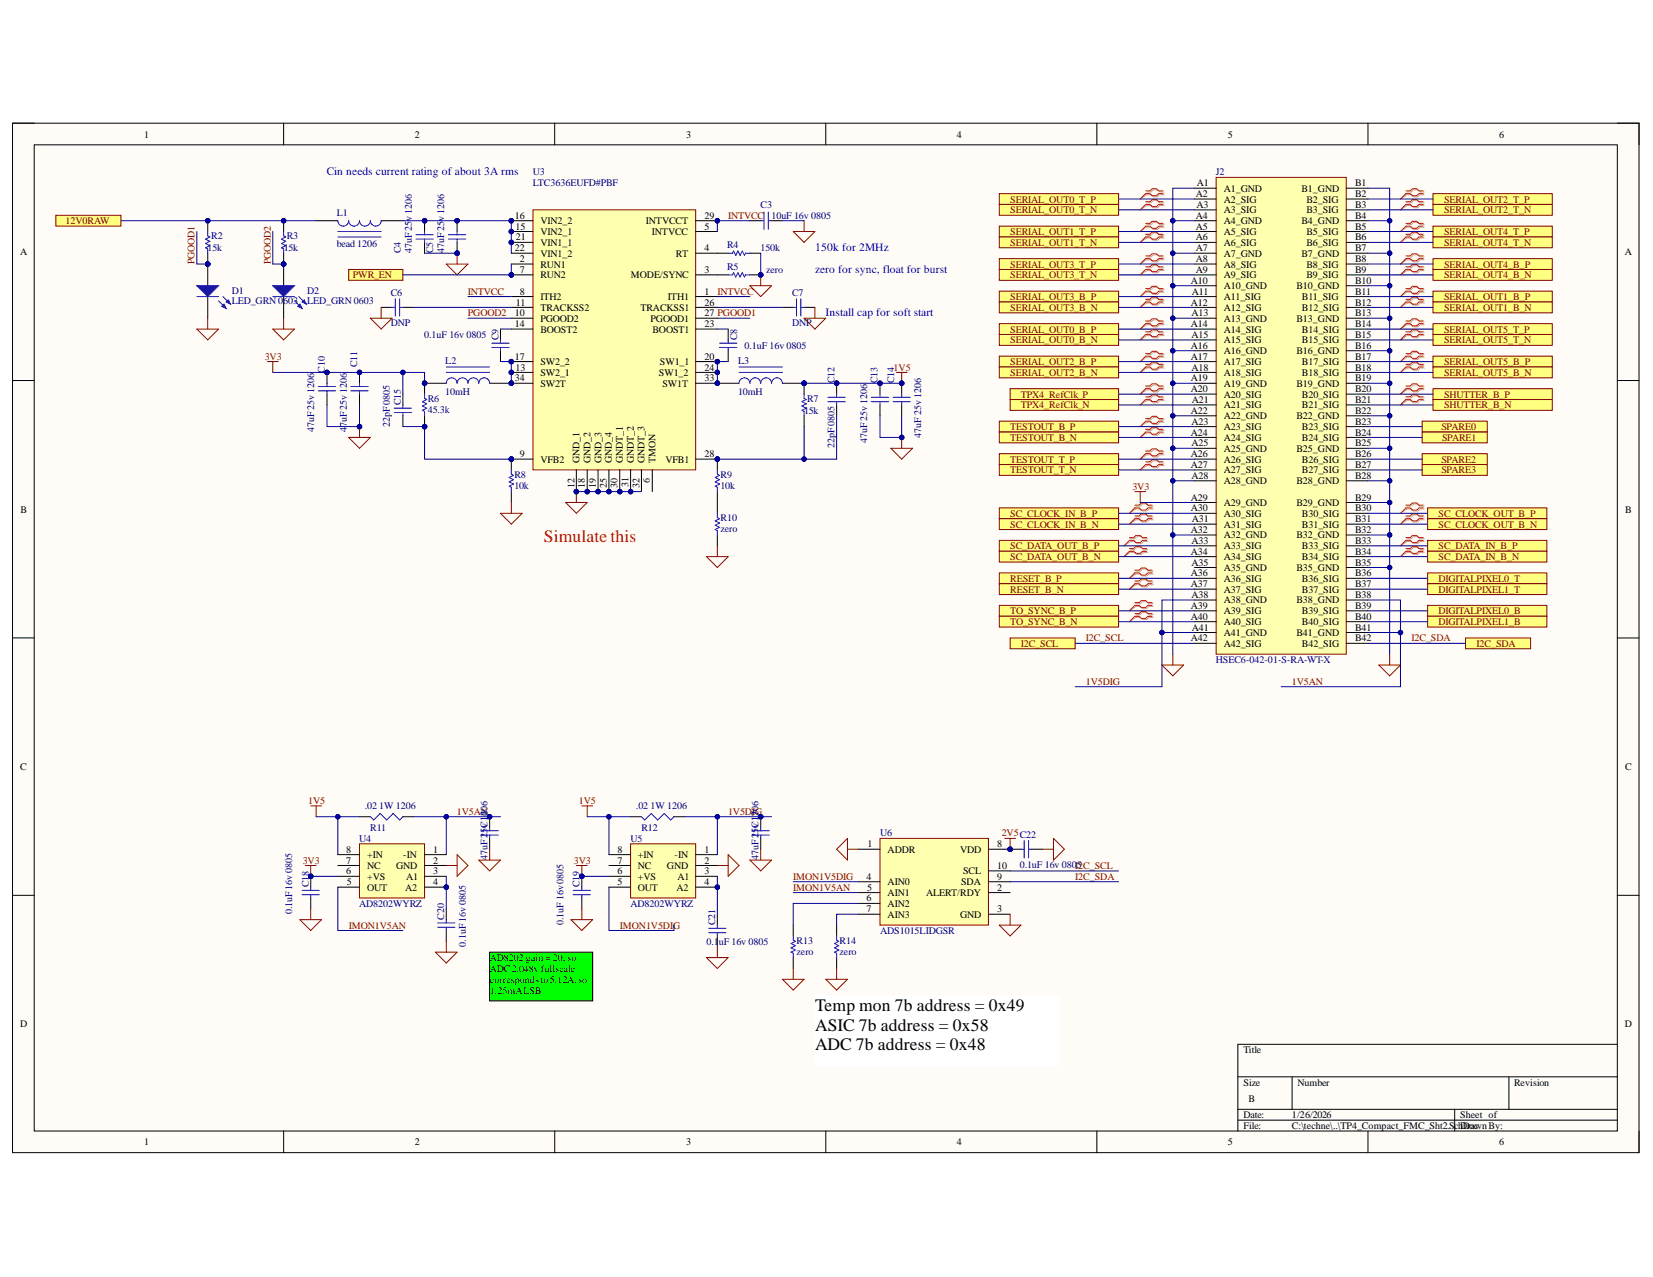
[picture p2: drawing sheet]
<svg xmlns="http://www.w3.org/2000/svg" width="279mm" height="216mm" viewBox="0 0 279 216" stroke-linecap="round" stroke-linejoin="round" font-family="sans-serif">
<defs><g id="words">
<text font-size="3" fill="#f00" x="91.9" y="91.6">Simulate this</text>
<g font-size="3">
<text x="137.8" y="170.9">Temp mon 7b address = 0x49</text>
<text x="137.8" y="174.2">ASIC 7b address = 0x58</text>
<text x="137.8" y="177.5">ADC 7b address = 0x48</text>
</g>
<g font-size="1.9" fill="#00f">
<text x="55.2" y="29.6">Cin needs current rating of about 3A rms</text>
<text x="137.8" y="42.4">150k for 2MHz</text>
<text x="137.8" y="46.1">zero for sync, float for burst</text>
<text x="139.5" y="53.3">Install cap for soft start</text>
</g>
<g font-size="1.7">
<text x="24.4" y="23.2">1</text>
<text x="70.1" y="23.2">2</text>
<text x="116" y="23.2">3</text>
<text x="161.7" y="23.2">4</text>
<text x="207.5" y="23.2">5</text>
<text x="253.4" y="23.2">6</text>
<text x="202.1" y="33.3">A2</text>
<text x="202.2" y="35.1">A3</text>
<text x="202.3" y="31.4">A1</text>
<text x="206.9" y="32.4">A1_GND</text>
<text x="206.9" y="34.2">A2_SIG</text>
<text x="220" y="32.4">B1_GND</text>
<text x="220.8" y="34.2">B2_SIG</text>
<text x="229" y="31.4">B1</text>
<text x="229" y="33.3">B2</text>
<text x="229" y="35.1">B3</text>
<text x="87" y="36.9">16</text>
<text x="87.1" y="38.8">15</text>
<text x="87.2" y="40.6">21</text>
<text x="91.3" y="39.7">VIN2_1</text>
<text x="91.3" y="37.9">VIN2_2</text>
<text x="91.3" y="41.5">VIN1_1</text>
<text x="109.2" y="37.9">INTVCCT</text>
<text x="110.2" y="39.7">INTVCC</text>
<text x="119.1" y="38.8">5</text>
<text x="119.1" y="36.9">29</text>
<text x="202.1" y="36.9">A4</text>
<text x="202.1" y="38.8">A5</text>
<text x="202.1" y="40.6">A6</text>
<text x="206.9" y="36">A3_SIG</text>
<text x="206.9" y="37.9">A4_GND</text>
<text x="206.9" y="39.7">A5_SIG</text>
<text x="206.9" y="41.5">A6_SIG</text>
<text x="220" y="37.9">B4_GND</text>
<text x="220.8" y="36">B3_SIG</text>
<text x="220.8" y="39.7">B5_SIG</text>
<text x="220.8" y="41.5">B6_SIG</text>
<text x="229" y="36.9">B4</text>
<text x="229" y="38.8">B5</text>
<text x="229" y="40.6">B6</text>
<text x="3.4" y="43.1">A</text>
<text x="87" y="42.4">22</text>
<text x="87.9" y="44.3">2</text>
<text x="87.9" y="46.2">7</text>
<text x="91.3" y="45.2">RUN1</text>
<text x="91.3" y="47">RUN2</text>
<text x="91.3" y="43.4">VIN1_2</text>
<text x="106.6" y="47">MODE/SYNC</text>
<text x="114.3" y="43.4">RT</text>
<text x="119.1" y="46.2">3</text>
<text x="119.1" y="42.4">4</text>
<text x="201.3" y="47.9">A10</text>
<text x="202.1" y="42.4">A7</text>
<text x="202.1" y="44.3">A8</text>
<text x="202.1" y="46.2">A9</text>
<text x="206.9" y="43.4">A7_GND</text>
<text x="206.9" y="45.2">A8_SIG</text>
<text x="206.9" y="47">A9_SIG</text>
<text x="220" y="43.4">B7_GND</text>
<text x="220.8" y="45.2">B8_SIG</text>
<text x="220.8" y="47">B9_SIG</text>
<text x="229" y="42.4">B7</text>
<text x="229" y="44.3">B8</text>
<text x="229" y="46.2">B9</text>
<text x="229" y="47.9">B10</text>
<text x="274.6" y="43.1">A</text>
<text x="87" y="53.4">10</text>
<text x="87.2" y="51.7">11</text>
<text x="87.9" y="49.8">8</text>
<text x="91.3" y="50.7">ITH2</text>
<text x="91.3" y="52.5">TRACKSS2</text>
<text x="108.3" y="52.5">TRACKSS1</text>
<text x="112.9" y="50.7">ITH1</text>
<text x="119.1" y="49.8">1</text>
<text x="119.1" y="51.7">26</text>
<text x="119.1" y="53.4">27 PGOOD1</text>
<text x="201.3" y="51.7">A12</text>
<text x="201.4" y="53.4">A13</text>
<text x="201.5" y="49.8">A11</text>
<text x="206.9" y="48.9">A10_GND</text>
<text x="206.9" y="50.7">A11_SIG</text>
<text x="206.9" y="52.5">A12_SIG</text>
<text x="219.1" y="48.9">B10_GND</text>
<text x="220.1" y="50.7">B11_SIG</text>
<text x="220.1" y="52.5">B12_SIG</text>
<text x="229" y="49.8">B11</text>
<text x="229" y="51.7">B12</text>
<text x="229" y="53.4">B13</text>
<text x="87" y="55.3">14</text>
<text x="91.3" y="54.4">PGOOD2</text>
<text x="91.3" y="56.2">BOOST2</text>
<text x="109.9" y="54.4">PGOOD1</text>
<text x="110.3" y="56.2">BOOST1</text>
<text x="119.1" y="55.3">23</text>
<text x="201.3" y="55.3">A14</text>
<text x="201.3" y="58.9">A16</text>
<text x="201.4" y="57.2">A15</text>
<text x="206.9" y="54.4">A13_GND</text>
<text x="206.9" y="56.2">A14_SIG</text>
<text x="206.9" y="58">A15_SIG</text>
<text x="206.9" y="59.9">A16_GND</text>
<text x="219.1" y="54.4">B13_GND</text>
<text x="219.1" y="59.9">B16_GND</text>
<text x="220.1" y="56.2">B14_SIG</text>
<text x="220.1" y="58">B15_SIG</text>
<text x="229" y="55.3">B14</text>
<text x="229" y="57.2">B15</text>
<text x="229" y="58.9">B16</text>
<text x="87" y="60.8">17</text>
<text x="87" y="64.4">34</text>
<text x="87.1" y="62.6">13</text>
<text x="91.3" y="63.5">SW2_1</text>
<text x="91.3" y="61.7">SW2_2</text>
<text x="91.3" y="65.4">SW2T</text>
<text x="111.4" y="63.5">SW1_2</text>
<text x="111.6" y="61.7">SW1_1</text>
<text x="112" y="65.4">SW1T</text>
<text x="119.1" y="60.8">20</text>
<text x="119.1" y="62.6">24</text>
<text x="119.1" y="64.4">33</text>
<text x="201.3" y="60.8">A17</text>
<text x="201.3" y="64.4">A19</text>
<text x="201.4" y="62.6">A18</text>
<text x="206.9" y="61.7">A17_SIG</text>
<text x="206.9" y="63.5">A18_SIG</text>
<text x="206.9" y="65.4">A19_GND</text>
<text x="219.1" y="65.4">B19_GND</text>
<text x="220.1" y="61.7">B17_SIG</text>
<text x="220.1" y="63.5">B18_SIG</text>
<text x="229" y="60.8">B17</text>
<text x="229" y="62.6">B18</text>
<text x="229" y="64.4">B19</text>
<text x="201.3" y="66.3">A20</text>
<text x="201.3" y="69.9">A22</text>
<text x="201.4" y="71.8">A23</text>
<text x="201.5" y="68.1">A21</text>
<text x="206.9" y="67.2">A20_SIG</text>
<text x="206.9" y="69">A21_SIG</text>
<text x="206.9" y="70.8">A22_GND</text>
<text x="219.1" y="70.8">B22_GND</text>
<text x="220.1" y="67.2">B20_SIG</text>
<text x="220.1" y="69">B21_SIG</text>
<text x="229" y="66.3">B20</text>
<text x="229" y="68.1">B21</text>
<text x="229" y="69.9">B22</text>
<text x="229" y="71.8">B23</text>
<text x="87.9" y="77.3">9</text>
<text x="119.1" y="77.3">28</text>
<text x="201.3" y="73.6">A24</text>
<text x="201.3" y="77.3">A26</text>
<text x="201.4" y="75.4">A25</text>
<text x="206.9" y="72.7">A23_SIG</text>
<text x="206.9" y="74.5">A24_SIG</text>
<text x="206.9" y="76.3">A25_GND</text>
<text x="219.1" y="76.3">B25_GND</text>
<text x="220.1" y="72.7">B23_SIG</text>
<text x="220.1" y="74.5">B24_SIG</text>
<text x="229" y="73.6">B24</text>
<text x="229" y="75.4">B25</text>
<text x="229" y="77.3">B26</text>
<text x="91.3" y="78.2">VFB2</text>
<text x="97.1" y="82.5" transform="rotate(-90 97.1 82.5)">12</text>
<text x="97.9" y="78.2" transform="rotate(-90 97.9 78.2)">GND_1</text>
<text x="98.9" y="82.5" transform="rotate(-90 98.9 82.5)">18</text>
<text x="99.8" y="78.2" transform="rotate(-90 99.8 78.2)">GND_2</text>
<text x="100.7" y="82.5" transform="rotate(-90 100.7 82.5)">19</text>
<text x="101.7" y="78.2" transform="rotate(-90 101.7 78.2)">GND_3</text>
<text x="102.6" y="82.4" transform="rotate(-90 102.6 82.4)">25</text>
<text x="103.4" y="78.2" transform="rotate(-90 103.4 78.2)">GND_4</text>
<text x="104.4" y="82.5" transform="rotate(-90 104.4 82.5)">30</text>
<text x="105.3" y="78.2" transform="rotate(-90 105.3 78.2)">GNDT_1</text>
<text x="106.2" y="82.3" transform="rotate(-90 106.2 82.3)">31</text>
<text x="107.2" y="78.2" transform="rotate(-90 107.2 78.2)">GNDT_2</text>
<text x="108.1" y="82.5" transform="rotate(-90 108.1 82.5)">32</text>
<text x="108.9" y="78.2" transform="rotate(-90 108.9 78.2)">GNDT_3</text>
<text x="109.9" y="81.7" transform="rotate(-90 109.9 81.7)">6</text>
<text x="110.8" y="78.2" transform="rotate(-90 110.8 78.2)">TMON</text>
<text x="112.5" y="78.2">VFB1</text>
<text x="201.3" y="79.1">A27</text>
<text x="201.4" y="80.9">A28</text>
<text x="206.9" y="78.2">A26_SIG</text>
<text x="206.9" y="80">A27_SIG</text>
<text x="206.9" y="81.8">A28_GND</text>
<text x="219.1" y="81.8">B28_GND</text>
<text x="220.1" y="78.2">B26_SIG</text>
<text x="220.1" y="80">B27_SIG</text>
<text x="229" y="79.1">B27</text>
<text x="229" y="80.9">B28</text>
<text x="3.5" y="86.7">B</text>
<text x="201.3" y="84.6">A29</text>
<text x="201.3" y="86.4">A30</text>
<text x="201.5" y="88.3">A31</text>
<text x="206.9" y="85.5">A29_GND</text>
<text x="206.9" y="87.3">A30_SIG</text>
<text x="206.9" y="89.2">A31_SIG</text>
<text x="219.1" y="85.5">B29_GND</text>
<text x="220.1" y="87.3">B30_SIG</text>
<text x="220.1" y="89.2">B31_SIG</text>
<text x="229" y="84.6">B29</text>
<text x="229" y="86.4">B30</text>
<text x="229" y="88.3">B31</text>
<text x="274.7" y="86.7">B</text>
<text x="201.3" y="90.1">A32</text>
<text x="201.3" y="93.8">A34</text>
<text x="201.4" y="91.9">A33</text>
<text x="201.4" y="95.6">A35</text>
<text x="206.9" y="91">A32_GND</text>
<text x="206.9" y="92.8">A33_SIG</text>
<text x="206.9" y="94.7">A34_SIG</text>
<text x="219.1" y="91">B32_GND</text>
<text x="220.1" y="92.8">B33_SIG</text>
<text x="220.1" y="94.7">B34_SIG</text>
<text x="229" y="90.1">B32</text>
<text x="229" y="91.9">B33</text>
<text x="229" y="93.8">B34</text>
<text x="229" y="95.6">B35</text>
<text x="201.3" y="97.4">A36</text>
<text x="201.3" y="99.3">A37</text>
<text x="201.4" y="101.1">A38</text>
<text x="206.9" y="96.5">A35_GND</text>
<text x="206.9" y="98.3">A36_SIG</text>
<text x="206.9" y="100.2">A37_SIG</text>
<text x="206.9" y="102">A38_GND</text>
<text x="219.1" y="96.5">B35_GND</text>
<text x="219.1" y="102">B38_GND</text>
<text x="220.1" y="98.3">B36_SIG</text>
<text x="220.1" y="100.2">B37_SIG</text>
<text x="229" y="97.4">B36</text>
<text x="229" y="99.3">B37</text>
<text x="229" y="101.1">B38</text>
<text x="201.3" y="102.9">A39</text>
<text x="201.3" y="104.8">A40</text>
<text x="201.5" y="106.6">A41</text>
<text x="206.9" y="103.8">A39_SIG</text>
<text x="206.9" y="105.7">A40_SIG</text>
<text x="206.9" y="107.5">A41_GND</text>
<text x="219.1" y="107.5">B41_GND</text>
<text x="220.1" y="103.8">B39_SIG</text>
<text x="220.1" y="105.7">B40_SIG</text>
<text x="229" y="102.9">B39</text>
<text x="229" y="104.8">B40</text>
<text x="229" y="106.6">B41</text>
<text x="201.3" y="108.4">A42</text>
<text x="206.9" y="109.3">A42_SIG</text>
<text x="220.1" y="109.3">B42_SIG</text>
<text x="229" y="108.4">B42</text>
<text x="3.4" y="130.2">C</text>
<text x="274.7" y="130.2">C</text>
<text x="146.7" y="143.2">1</text>
<text x="168.6" y="143.2">8</text>
<text x="58.5" y="144.1">8</text>
<text x="58.5" y="146">7</text>
<text x="58.5" y="147.8">6</text>
<text x="58.6" y="149.6">5</text>
<text x="62.1" y="145.1">+IN</text>
<text x="62.1" y="146.9">NC</text>
<text x="62.1" y="148.7">+VS</text>
<text x="67" y="146.9">GND</text>
<text x="68.2" y="145.1">-IN</text>
<text x="68.7" y="148.7">A1</text>
<text x="73.2" y="144.1">1</text>
<text x="73.2" y="146">2</text>
<text x="73.2" y="147.8">3</text>
<text x="73.2" y="149.6">4</text>
<text x="104.4" y="144.1">8</text>
<text x="104.4" y="146">7</text>
<text x="104.4" y="147.8">6</text>
<text x="104.4" y="149.6">5</text>
<text x="107.8" y="145.1">+IN</text>
<text x="107.8" y="146.9">NC</text>
<text x="107.8" y="148.7">+VS</text>
<text x="112.7" y="146.9">GND</text>
<text x="114" y="145.1">-IN</text>
<text x="114.5" y="148.7">A1</text>
<text x="119.1" y="144.1">1</text>
<text x="119.1" y="146">2</text>
<text x="119.1" y="147.8">3</text>
<text x="119.1" y="149.6">4</text>
<text x="146.5" y="148.7">4</text>
<text x="150" y="144.1">ADDR</text>
<text x="150" y="149.6">AIN0</text>
<text x="162.3" y="144.1">VDD</text>
<text x="162.5" y="149.6">SDA</text>
<text x="162.8" y="147.8">SCL</text>
<text x="168.6" y="146.9">10</text>
<text x="168.6" y="148.7">9</text>
<text x="62.1" y="150.6">OUT</text>
<text x="68.5" y="150.6">A2</text>
<text x="107.8" y="150.6">OUT</text>
<text x="114.3" y="150.6">A2</text>
<text x="146.5" y="154.2">7</text>
<text x="146.5" y="152.3">6</text>
<text x="146.6" y="150.6">5</text>
<text x="150" y="151.5">AIN1</text>
<text x="150" y="155.1">AIN3</text>
<text x="150" y="153.3">AIN2</text>
<text x="156.5" y="151.5">ALERT/RDY</text>
<text x="162.3" y="155.1">GND</text>
<text x="168.6" y="150.6">2</text>
<text x="168.6" y="154.2">3</text>
<text x="82.8" y="162.5">AD8202 gain = 20, so</text>
<text x="82.8" y="164.3">ADC2.048v fullscale</text>
<text x="82.8" y="166.1">correspondsto5.12A,so</text>
<text x="82.8" y="168">1.25mALSB</text>
<text x="3.4" y="173.7">D</text>
<text x="274.6" y="173.7">D</text>
<text x="210.2" y="178.1">Title</text>
<text x="210.2" y="183.5">Size</text>
<text x="219.3" y="183.5">Number</text>
<text x="255.9" y="183.5">Revision</text>
<text x="210.2" y="189">Date:</text>
<text x="210.2" y="190.8">File:</text>
<text x="211" y="186.3">B</text>
<text x="218.4" y="189">1/26/2026</text>
<text x="218.4" y="190.8">C:\techne\..\TP4_Compact_FMC_Sht2.SchDrawnBy:</text>
<text x="246.8" y="189">Sheet of</text>
<text x="247.2" y="190.8">Doc</text>
<text x="24.4" y="193.6">1</text>
<text x="70.1" y="193.6">2</text>
<text x="116" y="193.6">3</text>
<text x="161.7" y="193.6">4</text>
<text x="207.5" y="193.6">5</text>
<text x="253.4" y="193.6">6</text>
</g>
<g font-size="1.7" fill="#000080">
<text x="90.1" y="29.6">U3</text>
<text x="205.5" y="29.6">J2</text>
<text x="90.1" y="31.4">LTC3636EUFD#PBF</text>
<text x="128.6" y="35.1">C3</text>
<text x="35.7" y="40.4">R2</text>
<text x="48.5" y="40.4">R3</text>
<text x="56.9" y="41.7">bead 1206</text>
<text x="56.9" y="36.4">L1</text>
<text x="122.9" y="41.9">R4</text>
<text x="130.4" y="36.9">10uF 16v 0805</text>
<text x="35.1" y="42.4">15k</text>
<text x="48" y="42.4">15k</text>
<text x="67.7" y="42.8" transform="rotate(-90 67.7 42.8)">C4</text>
<text x="69.6" y="42.8" transform="rotate(-90 69.6 42.8)">47uF25v 1206</text>
<text x="73.2" y="42.8" transform="rotate(-90 73.2 42.8)">C5</text>
<text x="75.1" y="42.8" transform="rotate(-90 75.1 42.8)">47uF25v 1206</text>
<text x="122.9" y="45.6">R5</text>
<text x="128.6" y="42.4">150k</text>
<text x="129.5" y="46.2">zero</text>
<text x="39.2" y="49.6">D1</text>
<text x="39.2" y="51.4">LED_GRN 0603</text>
<text x="51.9" y="49.6">D2</text>
<text x="51.9" y="51.4">LED_GRN 0603</text>
<text x="66.1" y="50">C6</text>
<text x="133.9" y="50">C7</text>
<text x="66.1" y="55.1">DNP</text>
<text x="71.7" y="57.2">0.1uF 16v 0805</text>
<text x="84.2" y="57.5" transform="rotate(-90 84.2 57.5)">C9</text>
<text x="124.6" y="57.5" transform="rotate(-90 124.6 57.5)">C8</text>
<text x="125.8" y="58.9">0.1uF 16v 0805</text>
<text x="133.9" y="55.1">DNP</text>
<text x="54.9" y="63" transform="rotate(-90 54.9 63)">C10</text>
<text x="60.4" y="62.1" transform="rotate(-90 60.4 62.1)">C11</text>
<text x="75.3" y="61.5">L2</text>
<text x="124.7" y="61.5">L3</text>
<text x="141.1" y="64.8" transform="rotate(-90 141.1 64.8)">C12</text>
<text x="148.3" y="64.8" transform="rotate(-90 148.3 64.8)">C13</text>
<text x="151.1" y="64.8" transform="rotate(-90 151.1 64.8)">C14</text>
<text x="67.7" y="68.5" transform="rotate(-90 67.7 68.5)">C15</text>
<text x="72.3" y="69.7">45.3k</text>
<text x="72.3" y="67.9">R6</text>
<text x="75.3" y="66.8">10mH</text>
<text x="124.7" y="66.8">10mH</text>
<text x="135.9" y="69.9">15k</text>
<text x="136.4" y="67.9">R7</text>
<text x="53.1" y="73" transform="rotate(-90 53.1 73)">47uF 25v 1206</text>
<text x="58.6" y="73" transform="rotate(-90 58.6 73)">47uF 25v 1206</text>
<text x="65.9" y="72.1" transform="rotate(-90 65.9 72.1)">22pF0805</text>
<text x="141.1" y="75.8" transform="rotate(-90 141.1 75.8)">22pF0805</text>
<text x="146.6" y="74.9" transform="rotate(-90 146.6 74.9)">47uF 25v 1206</text>
<text x="155.7" y="74" transform="rotate(-90 155.7 74)">47uF 25v 1206</text>
<text x="86.9" y="82.6">10k</text>
<text x="86.9" y="80.7">R8</text>
<text x="121.8" y="82.6">10k</text>
<text x="121.8" y="80.7">R9</text>
<text x="121.8" y="89.9">zero</text>
<text x="121.8" y="88.1">R10</text>
<text x="205.5" y="112.1">HSEC6-042-01-S-RA-WT-X</text>
<text x="61.7" y="136.8">.02 1W 1206</text>
<text x="82.4" y="138" transform="rotate(-90 82.4 138)">6</text>
<text x="82.4" y="137.9" transform="rotate(-90 82.4 137.9)">206</text>
<text x="107.5" y="136.8">.02 1W 1206</text>
<text x="128.2" y="138" transform="rotate(-90 128.2 138)">7</text>
<text x="128.2" y="137.9" transform="rotate(-90 128.2 137.9)">206</text>
<text x="60.7" y="142.3">U4</text>
<text x="62.6" y="140.5">R11</text>
<text x="82.4" y="140.8" transform="rotate(-90 82.4 140.8)">5v</text>
<text x="82.4" y="139.9" transform="rotate(-90 82.4 139.9)">C1</text>
<text x="106.6" y="142.3">U5</text>
<text x="108.4" y="140.5">R12</text>
<text x="128.2" y="140.8" transform="rotate(-90 128.2 140.8)">5v</text>
<text x="128.2" y="139.9" transform="rotate(-90 128.2 139.9)">C1</text>
<text x="148.8" y="141.4">U6</text>
<text x="52.2" y="150" transform="rotate(-90 52.2 150)">C18</text>
<text x="82.4" y="145.4" transform="rotate(-90 82.4 145.4)">47uF 2</text>
<text x="97.9" y="150" transform="rotate(-90 97.9 150)">C19</text>
<text x="128.2" y="145.4" transform="rotate(-90 128.2 145.4)">47uF 2</text>
<text x="172.4" y="146.7">0.1uF 16v 0805</text>
<text x="49.4" y="154.5" transform="rotate(-90 49.4 154.5)">0.1uF16v 0805</text>
<text x="60.7" y="153.3">AD8202WYRZ</text>
<text x="75.1" y="155.5" transform="rotate(-90 75.1 155.5)">C20</text>
<text x="106.6" y="153.3">AD8202WYRZ</text>
<text x="78.7" y="160" transform="rotate(-90 78.7 160)">0.1uF16v 0805</text>
<text x="95.2" y="156.4" transform="rotate(-90 95.2 156.4)">0.1uF 16v0805</text>
<text x="119.4" y="159.7">0.1uF 16v 0805</text>
<text x="120.9" y="156.4" transform="rotate(-90 120.9 156.4)">C21</text>
<text x="134.6" y="161.4">zero</text>
<text x="134.6" y="159.5">R13</text>
<text x="141.9" y="161.4">zero</text>
<text x="141.9" y="159.5">R14</text>
<text x="148.8" y="157.8">ADS1015LIDGSR</text>
</g>
<g font-size="1.7" fill="#800000">
<text x="170.8" y="34.2">SERIAL_OUT0_T_P</text>
<text x="244.1" y="34.2">SERIAL_OUT2_T_P</text>
<text x="11.1" y="37.9">12V0RAW</text>
<text x="123.1" y="36.9">INTVCC</text>
<text x="170.8" y="39.7">SERIAL_OUT1_T_P</text>
<text x="170.8" y="41.5">SERIAL_OUT1_T_N</text>
<text x="170.8" y="36">SERIAL_OUT0_T_N</text>
<text x="244.1" y="36">SERIAL_OUT2_T_N</text>
<text x="244.1" y="39.7">SERIAL_OUT4_T_P</text>
<text x="244.1" y="41.5">SERIAL_OUT4_T_N</text>
<text x="32.9" y="44.6" transform="rotate(-90 32.9 44.6)">PGOOD1</text>
<text x="45.8" y="44.6" transform="rotate(-90 45.8 44.6)">PGOOD2</text>
<text x="59.6" y="47">PWR_EN</text>
<text x="170.8" y="45.2">SERIAL_OUT3_T_P</text>
<text x="170.8" y="47">SERIAL_OUT3_T_N</text>
<text x="244.1" y="45.2">SERIAL_OUT4_B_P</text>
<text x="244.1" y="47">SERIAL_OUT4_B_N</text>
<text x="79.1" y="49.8">INTVCC</text>
<text x="79.1" y="53.4">PGOOD2</text>
<text x="121.3" y="49.8">INTVCC</text>
<text x="170.8" y="50.7">SERIAL_OUT3_B_P</text>
<text x="170.8" y="52.5">SERIAL_OUT3_B_N</text>
<text x="244.1" y="50.7">SERIAL_OUT1_B_P</text>
<text x="244.1" y="52.5">SERIAL_OUT1_B_N</text>
<text x="170.8" y="56.2">SERIAL_OUT0_B_P</text>
<text x="170.8" y="58">SERIAL_OUT0_B_N</text>
<text x="244.1" y="56.2">SERIAL_OUT5_T_P</text>
<text x="244.1" y="58">SERIAL_OUT5_T_N</text>
<text x="44.7" y="60.8">3V3</text>
<text x="151.1" y="62.6">1V5</text>
<text x="170.8" y="61.7">SERIAL_OUT2_B_P</text>
<text x="170.8" y="63.5">SERIAL_OUT2_B_N</text>
<text x="244.1" y="61.7">SERIAL_OUT5_B_P</text>
<text x="244.1" y="63.5">SERIAL_OUT5_B_N</text>
<text x="172.5" y="67.2">TPX4_RefClk_P</text>
<text x="172.5" y="69">TPX4_RefClk_N</text>
<text x="244.1" y="67.2">SHUTTER_B_P</text>
<text x="244.1" y="69">SHUTTER_B_N</text>
<text x="170.8" y="72.7">TESTOUT_B_P</text>
<text x="170.8" y="74.5">TESTOUT_B_N</text>
<text x="243.7" y="72.7">SPARE0</text>
<text x="243.7" y="74.5">SPARE1</text>
<text x="170.8" y="78.2">TESTOUT_T_P</text>
<text x="170.8" y="80">TESTOUT_T_N</text>
<text x="191.4" y="82.8">3V3</text>
<text x="243.7" y="78.2">SPARE2</text>
<text x="243.7" y="80">SPARE3</text>
<text x="170.8" y="87.3">SC_CLOCK_IN_B_P</text>
<text x="170.8" y="89.2">SC_CLOCK_IN_B_N</text>
<text x="243.2" y="87.3">SC_CLOCK_OUT_B_P</text>
<text x="243.2" y="89.2">SC_CLOCK_OUT_B_N</text>
<text x="170.8" y="92.8">SC_DATA_OUT_B_P</text>
<text x="170.8" y="94.7">SC_DATA_OUT_B_N</text>
<text x="243.2" y="92.8">SC_DATA_IN_B_P</text>
<text x="243.2" y="94.7">SC_DATA_IN_B_N</text>
<text x="170.8" y="98.3">RESET_B_P</text>
<text x="170.8" y="100.2">RESET_B_N</text>
<text x="243.2" y="98.3">DIGITALPIXEL0_T</text>
<text x="243.2" y="100.2">DIGITALPIXEL1_T</text>
<text x="170.8" y="103.8">TO_SYNC_B_P</text>
<text x="170.8" y="105.7">TO_SYNC_B_N</text>
<text x="243.2" y="103.8">DIGITALPIXEL0_B</text>
<text x="243.2" y="105.7">DIGITALPIXEL1_B</text>
<text x="172.5" y="109.3">I2C_SCL</text>
<text x="183.5" y="108.4">I2C_SCL</text>
<text x="238.6" y="108.4">I2C_SDA</text>
<text x="249.6" y="109.3">I2C_SDA</text>
<text x="183.5" y="115.7">1V5DIG</text>
<text x="218.4" y="115.7">1V5AN</text>
<text x="52.1" y="135.9">1V5</text>
<text x="77.2" y="137.7">1V5AN</text>
<text x="97.9" y="135.9">1V5</text>
<text x="123.1" y="137.7">1V5DIG</text>
<text x="169.3" y="141.4">2V5C22</text>
<text x="51.2" y="146">3V3</text>
<text x="97" y="146">3V3</text>
<text x="134.1" y="148.7">IMON1V5DIG</text>
<text x="181.8" y="146.9">I2C_SCL</text>
<text x="181.8" y="148.7">I2C_SDA</text>
<text x="134.1" y="150.6">IMON1V5AN</text>
<text x="58.9" y="157">IMON1V5AN</text>
<text x="104.8" y="157">IMON1V5DIG</text>
</g>
</g></defs>
<path d="M2.1 20.8h274.9v174.1h-274.9z" fill-rule="evenodd" fill="#fffcf8"/>
<path d="M2.1 20.8h274.9v174.1h-274.9z" fill="none" stroke="#000" stroke-width=".17"/>
<path d="M5.8 24.5h267.6v166.7h-267.6z" fill-rule="evenodd" fill="#fffcf8"/>
<g fill="none" stroke="#000" stroke-width=".17">
<path d="M2.1 20.8h3.7M5.8 24.5h267.6v166.7h-267.6zM47.9 20.8v3.7M93.8 20.8v3.7M139.6 20.8v3.7M185.4 20.8v3.7M231.2 20.8v3.7M273.4 20.8h3.6v3.7M2.1 64.3h3.7M273.4 64.3h3.6M2.1 107.9h3.7M273.4 107.9h3.6"/>
<path d="M2.1 151.4h3.7M273.4 151.4h3.6M273.4 176.6h-64.2v14.6M47.9 191.2v3.7M93.8 191.2v3.7M139.6 191.2v3.7M185.4 191.2v3.7M209.2 182.1h64.2M209.2 187.6h64.2M209.2 189.4h64.2M218.4 182.1v5.5M231.2 191.2v3.7"/>
<path d="M245.9 187.6v3.6M255 182.1v5.5M277 191.2v3.7"/>
</g>
<circle cx="86.4" cy="46.5" r=".37" fill="#000080"/>
<circle cx="86.4" cy="46.5" r=".37" fill="none" stroke="#000080" stroke-width=".17"/>
<circle cx="86.4" cy="77.6" r=".37" fill="#000080"/>
<circle cx="86.4" cy="77.6" r=".37" fill="none" stroke="#000080" stroke-width=".17"/>
<circle cx="97.4" cy="83.1" r=".37" fill="#000080"/>
<circle cx="97.4" cy="83.1" r=".37" fill="none" stroke="#000080" stroke-width=".17"/>
<circle cx="86.4" cy="63" r=".37" fill="#000080"/>
<circle cx="86.4" cy="63" r=".37" fill="none" stroke="#000080" stroke-width=".17"/>
<circle cx="86.4" cy="39.1" r=".37" fill="#000080"/>
<circle cx="86.4" cy="39.1" r=".37" fill="none" stroke="#000080" stroke-width=".17"/>
<circle cx="86.4" cy="37.3" r=".37" fill="#000080"/>
<circle cx="86.4" cy="37.3" r=".37" fill="none" stroke="#000080" stroke-width=".17"/>
<circle cx="86.4" cy="61.1" r=".36" fill="#000080"/>
<circle cx="86.4" cy="61.1" r=".36" fill="none" stroke="#000080" stroke-width=".17"/>
<circle cx="99.3" cy="83.1" r=".37" fill="#000080"/>
<circle cx="99.3" cy="83.1" r=".37" fill="none" stroke="#000080" stroke-width=".17"/>
<circle cx="101.1" cy="83.1" r=".37" fill="#000080"/>
<circle cx="101.1" cy="83.1" r=".37" fill="none" stroke="#000080" stroke-width=".17"/>
<circle cx="121.2" cy="61.1" r=".36" fill="#000080"/>
<circle cx="121.2" cy="61.1" r=".36" fill="none" stroke="#000080" stroke-width=".17"/>
<circle cx="86.4" cy="41" r=".36" fill="#000080"/>
<circle cx="86.4" cy="41" r=".36" fill="none" stroke="#000080" stroke-width=".17"/>
<circle cx="121.3" cy="63" r=".37" fill="#000080"/>
<circle cx="121.3" cy="63" r=".37" fill="none" stroke="#000080" stroke-width=".17"/>
<circle cx="102.9" cy="83.1" r=".37" fill="#000080"/>
<circle cx="102.9" cy="83.1" r=".37" fill="none" stroke="#000080" stroke-width=".17"/>
<circle cx="121.3" cy="77.6" r=".37" fill="#000080"/>
<circle cx="121.3" cy="77.6" r=".37" fill="none" stroke="#000080" stroke-width=".17"/>
<circle cx="121.3" cy="37.3" r=".37" fill="#000080"/>
<circle cx="121.3" cy="37.3" r=".37" fill="none" stroke="#000080" stroke-width=".17"/>
<circle cx="104.8" cy="83.1" r=".37" fill="#000080"/>
<circle cx="104.8" cy="83.1" r=".37" fill="none" stroke="#000080" stroke-width=".17"/>
<circle cx="106.6" cy="83.1" r=".37" fill="#000080"/>
<circle cx="106.6" cy="83.1" r=".37" fill="none" stroke="#000080" stroke-width=".17"/>
<circle cx="121.3" cy="64.8" r=".37" fill="#000080"/>
<circle cx="121.3" cy="64.8" r=".37" fill="none" stroke="#000080" stroke-width=".17"/>
<circle cx="86.4" cy="64.8" r=".37" fill="#000080"/>
<circle cx="86.4" cy="64.8" r=".37" fill="none" stroke="#000080" stroke-width=".17"/>
<path d="M90.1 35.5h27.5v44h-27.5z" fill-rule="evenodd" fill="#ffffb0"/>
<path d="M90.1 35.5h27.5v44h-27.5z" fill="none" stroke="#800000" stroke-width=".17"/>
<path d="M117.6 39.1h3.6M86.4 44.6h3.7M86.4 46.5h3.7M117.6 50.1h3.6M117.6 46.5h3.6M117.6 42.8h3.6M110.3 79.5v3.6" fill="none" stroke="#000" stroke-width=".17"/>
<circle cx="86.4" cy="46.5" r=".37" fill="#000080"/>
<circle cx="86.4" cy="46.5" r=".37" fill="none" stroke="#000080" stroke-width=".17"/>
<path d="M86.4 50.1h3.7M86.4 77.6h3.7" fill="none" stroke="#000" stroke-width=".17"/>
<circle cx="86.4" cy="77.6" r=".37" fill="#000080"/>
<circle cx="86.4" cy="77.6" r=".37" fill="none" stroke="#000080" stroke-width=".17"/>
<path d="M86.4 53.8h3.7M86.4 52h3.7M97.4 79.5v3.6" fill="none" stroke="#000" stroke-width=".17"/>
<circle cx="97.4" cy="83.1" r=".37" fill="#000080"/>
<circle cx="97.4" cy="83.1" r=".37" fill="none" stroke="#000080" stroke-width=".17"/>
<path d="M86.4 63h3.7" fill="none" stroke="#000" stroke-width=".17"/>
<circle cx="86.4" cy="63" r=".37" fill="#000080"/>
<circle cx="86.4" cy="63" r=".37" fill="none" stroke="#000080" stroke-width=".17"/>
<path d="M86.4 39.1h3.7M86.4 55.6h3.7" fill="none" stroke="#000" stroke-width=".17"/>
<circle cx="86.4" cy="39.1" r=".37" fill="#000080"/>
<circle cx="86.4" cy="39.1" r=".37" fill="none" stroke="#000080" stroke-width=".17"/>
<path d="M86.4 37.3h3.7" fill="none" stroke="#000" stroke-width=".17"/>
<circle cx="86.4" cy="37.3" r=".37" fill="#000080"/>
<circle cx="86.4" cy="37.3" r=".37" fill="none" stroke="#000080" stroke-width=".17"/>
<path d="M86.4 61.1h3.7" fill="none" stroke="#000" stroke-width=".17"/>
<circle cx="86.4" cy="61.1" r=".36" fill="#000080"/>
<circle cx="86.4" cy="61.1" r=".36" fill="none" stroke="#000080" stroke-width=".17"/>
<path d="M99.3 79.5v3.6" fill="none" stroke="#000" stroke-width=".17"/>
<circle cx="99.3" cy="83.1" r=".37" fill="#000080"/>
<circle cx="99.3" cy="83.1" r=".37" fill="none" stroke="#000080" stroke-width=".17"/>
<path d="M101.1 79.5v3.6" fill="none" stroke="#000" stroke-width=".17"/>
<circle cx="101.1" cy="83.1" r=".37" fill="#000080"/>
<circle cx="101.1" cy="83.1" r=".37" fill="none" stroke="#000080" stroke-width=".17"/>
<path d="M117.6 61.1h3.6" fill="none" stroke="#000" stroke-width=".17"/>
<circle cx="121.2" cy="61.1" r=".36" fill="#000080"/>
<circle cx="121.2" cy="61.1" r=".36" fill="none" stroke="#000080" stroke-width=".17"/>
<path d="M86.4 41h3.7" fill="none" stroke="#000" stroke-width=".17"/>
<circle cx="86.4" cy="41" r=".36" fill="#000080"/>
<circle cx="86.4" cy="41" r=".36" fill="none" stroke="#000080" stroke-width=".17"/>
<path d="M86.4 42.8h3.7M117.6 55.6h3.6M117.6 63h3.6" fill="none" stroke="#000" stroke-width=".17"/>
<circle cx="121.3" cy="63" r=".37" fill="#000080"/>
<circle cx="121.3" cy="63" r=".37" fill="none" stroke="#000080" stroke-width=".17"/>
<path d="M102.9 79.5v3.6" fill="none" stroke="#000" stroke-width=".17"/>
<circle cx="102.9" cy="83.1" r=".37" fill="#000080"/>
<circle cx="102.9" cy="83.1" r=".37" fill="none" stroke="#000080" stroke-width=".17"/>
<path d="M117.6 52h3.6M117.6 53.8h3.6M117.6 77.6h3.6" fill="none" stroke="#000" stroke-width=".17"/>
<circle cx="121.3" cy="77.6" r=".37" fill="#000080"/>
<circle cx="121.3" cy="77.6" r=".37" fill="none" stroke="#000080" stroke-width=".17"/>
<path d="M117.6 37.3h3.6" fill="none" stroke="#000" stroke-width=".17"/>
<circle cx="121.3" cy="37.3" r=".37" fill="#000080"/>
<circle cx="121.3" cy="37.3" r=".37" fill="none" stroke="#000080" stroke-width=".17"/>
<path d="M104.8 79.5v3.6" fill="none" stroke="#000" stroke-width=".17"/>
<circle cx="104.8" cy="83.1" r=".37" fill="#000080"/>
<circle cx="104.8" cy="83.1" r=".37" fill="none" stroke="#000080" stroke-width=".17"/>
<path d="M106.6 79.5v3.6" fill="none" stroke="#000" stroke-width=".17"/>
<circle cx="106.6" cy="83.1" r=".37" fill="#000080"/>
<circle cx="106.6" cy="83.1" r=".37" fill="none" stroke="#000080" stroke-width=".17"/>
<path d="M108.4 79.5v3.6M117.6 64.8h3.6" fill="none" stroke="#000" stroke-width=".17"/>
<circle cx="121.3" cy="64.8" r=".37" fill="#000080"/>
<circle cx="121.3" cy="64.8" r=".37" fill="none" stroke="#000080" stroke-width=".17"/>
<path d="M86.4 64.8h3.7" fill="none" stroke="#000" stroke-width=".17"/>
<circle cx="86.4" cy="64.8" r=".37" fill="#000080"/>
<circle cx="86.4" cy="64.8" r=".37" fill="none" stroke="#000080" stroke-width=".17"/>
<path d="M205.6 30h22v80.6h-22z" fill-rule="evenodd" fill="#ffffb0"/>
<path d="M205.6 30h22v80.6h-22zM95.6 85h3.7l-1.9 1.8zM97.4 83.1v1.9" fill="none" stroke="#800000" stroke-width=".17"/>
<g fill="none" stroke="#000" stroke-width=".17">
<path d="M201.9 31.8h3.7M201.9 33.6h3.7M201.9 35.5h3.7M201.9 37.3h3.7M201.9 39.1h3.7M227.6 31.8h3.6M227.6 33.6h3.6M227.6 35.5h3.6M227.6 37.3h3.6M227.6 39.1h3.6M201.9 41h3.7M201.9 42.8h3.7"/>
<path d="M201.9 44.6h3.7M201.9 46.5h3.7M201.9 48.3h3.7M201.9 50.1h3.7M201.9 52h3.7M201.9 53.8h3.7M201.9 55.6h3.7M201.9 57.5h3.7M201.9 59.3h3.7M227.6 41h3.6M227.6 42.8h3.6M227.6 44.6h3.6"/>
<path d="M227.6 46.5h3.6M227.6 48.3h3.6M227.6 50.1h3.6M227.6 52h3.6M227.6 53.8h3.6M227.6 55.6h3.6M227.6 57.5h3.6M227.6 59.3h3.6M201.9 61.1h3.7M201.9 63h3.7M201.9 64.8h3.7M201.9 66.6h3.7"/>
<path d="M201.9 68.5h3.7M201.9 70.3h3.7M201.9 72.1h3.7M201.9 74h3.7M201.9 75.8h3.7M201.9 77.6h3.7M201.9 79.5h3.7M227.6 61.1h3.6M227.6 63h3.6M227.6 64.8h3.6M227.6 66.6h3.6M227.6 68.5h3.6"/>
<path d="M227.6 70.3h3.6M227.6 72.1h3.6M227.6 74h3.6M227.6 75.8h3.6M227.6 77.6h3.6M227.6 79.5h3.6M201.9 81.3h3.7M201.9 85h3.7M201.9 86.8h3.7M201.9 88.6h3.7M201.9 90.5h3.7M201.9 92.3h3.7"/>
<path d="M201.9 94.1h3.7M201.9 95.9h3.7M201.9 97.8h3.7M201.9 99.6h3.7M227.6 81.3h3.6M227.6 85h3.6M227.6 86.8h3.6M227.6 88.6h3.6M227.6 90.5h3.6M227.6 92.3h3.6M227.6 94.1h3.6M227.6 95.9h3.6"/>
<path d="M227.6 97.8h3.6M227.6 99.6h3.6M201.9 101.4h3.7M201.9 103.3h3.7M201.9 105.1h3.7M201.9 106.9h3.7M201.9 108.8h3.7M227.6 101.4h3.6M227.6 103.3h3.6M227.6 105.1h3.6M227.6 106.9h3.6M227.6 108.8h3.6"/>
</g>
<circle cx="97.4" cy="83.1" r=".37" fill="#000080"/>
<circle cx="97.4" cy="83.1" r=".37" fill="none" stroke="#000080" stroke-width=".17"/>
<circle cx="71.8" cy="64.8" r=".37" fill="#000080"/>
<circle cx="71.8" cy="64.8" r=".37" fill="none" stroke="#000080" stroke-width=".17"/>
<circle cx="86.4" cy="64.8" r=".37" fill="#000080"/>
<circle cx="86.4" cy="64.8" r=".37" fill="none" stroke="#000080" stroke-width=".17"/>
<path d="M71.8 64.8h3.6" fill="none" stroke="#000" stroke-width=".17"/>
<circle cx="71.8" cy="64.8" r=".37" fill="#000080"/>
<circle cx="71.8" cy="64.8" r=".37" fill="none" stroke="#000080" stroke-width=".17"/>
<path d="M82.8 64.8h3.6" fill="none" stroke="#000" stroke-width=".17"/>
<circle cx="86.4" cy="64.8" r=".37" fill="#000080"/>
<circle cx="86.4" cy="64.8" r=".37" fill="none" stroke="#000080" stroke-width=".17"/>
<path d="M75.4 64.8a.91 .91 0 0 1 .9-.9 .91 .91 0 0 1 1 .9 .92 .92 0 0 1 .9-.9 .92 .92 0 0 1 .9 .9 .92 .92 0 0 1 .9-.9 .92 .92 0 0 1 .9 .9 .92 .92 0 0 1 .9-.9 .92 .92 0 0 1 1 .9M75.4 63h7.4M75.4 62h7.4" fill="none" stroke="#00f" stroke-width=".17"/>
<circle cx="71.8" cy="64.8" r=".37" fill="#000080"/>
<circle cx="71.8" cy="64.8" r=".37" fill="none" stroke="#000080" stroke-width=".17"/>
<circle cx="71.8" cy="72.1" r=".37" fill="#000080"/>
<circle cx="71.8" cy="72.1" r=".37" fill="none" stroke="#000080" stroke-width=".17"/>
<path d="M71.8 64.8v1.8" fill="none" stroke="#000" stroke-width=".17"/>
<circle cx="71.8" cy="64.8" r=".37" fill="#000080"/>
<circle cx="71.8" cy="64.8" r=".37" fill="none" stroke="#000080" stroke-width=".17"/>
<path d="M71.8 70.3v1.8" fill="none" stroke="#000" stroke-width=".17"/>
<circle cx="71.8" cy="72.1" r=".37" fill="#000080"/>
<circle cx="71.8" cy="72.1" r=".37" fill="none" stroke="#000080" stroke-width=".17"/>
<path d="M71.8 66.6v.8l.3 .1-.7 .4 .7 .4-.7 .3 .7 .4-.7 .4 .4 .2v.7" fill="none" stroke="#00f" stroke-width=".17"/>
<circle cx="86.4" cy="77.6" r=".37" fill="#000080"/>
<circle cx="86.4" cy="77.6" r=".37" fill="none" stroke="#000080" stroke-width=".17"/>
<path d="M86.4 77.6v1.9" fill="none" stroke="#000" stroke-width=".17"/>
<circle cx="86.4" cy="77.6" r=".37" fill="#000080"/>
<circle cx="86.4" cy="77.6" r=".37" fill="none" stroke="#000080" stroke-width=".17"/>
<path d="M126.7 37.3h1.9M130.4 37.3h1.8M121.2 42.8h1.9M126.7 42.8h1.9M68.1 66.6v1.9M68.1 70.3v1.8M86.4 83.1v1.9" fill="none" stroke="#000" stroke-width=".17"/>
<path d="M128.6 37.3h.5M129.1 35.8v3M129.9 35.8v3M129.9 37.3h.5M123.1 42.8h.7l.2-.4 .4 .8 .3-.8 .4 .8 .4-.8 .3 .8 .2-.4h.7M66.6 69h3M66.6 69.7h3M68.1 68.5v.5M68.1 69.7v.6M86.4 79.5v.7l.4 .2-.7 .3 .7 .4-.7 .4 .7 .3-.7 .4 .3 .2v.7" fill="none" stroke="#00f" stroke-width=".17"/>
<path d="M134.1 39.1h3.6l-1.8 1.9zM135.9 37.3v1.8M84.6 86.8h3.7l-1.9 1.8zM86.4 85v1.8" fill="none" stroke="#800000" stroke-width=".17"/>
<circle cx="128.6" cy="46.5" r=".37" fill="#000080"/>
<circle cx="128.6" cy="46.5" r=".37" fill="none" stroke="#000080" stroke-width=".17"/>
<path d="M121.2 46.5h1.9M126.7 46.5h1.9" fill="none" stroke="#000" stroke-width=".17"/>
<circle cx="128.6" cy="46.5" r=".37" fill="#000080"/>
<circle cx="128.6" cy="46.5" r=".37" fill="none" stroke="#000080" stroke-width=".17"/>
<path d="M123.1 46.5h.7l.2-.4 .4 .7 .3-.7 .4 .7 .4-.7 .3 .7 .2-.3h.7" fill="none" stroke="#00f" stroke-width=".17"/>
<path d="M126.7 48.3h3.7l-1.8 1.8zM128.6 46.5v1.8" fill="none" stroke="#800000" stroke-width=".17"/>
<circle cx="128.6" cy="46.5" r=".37" fill="#000080"/>
<circle cx="128.6" cy="46.5" r=".37" fill="none" stroke="#000080" stroke-width=".17"/>
<path d="M64.4 52h1.9M68.1 52h1.8M132.2 52h1.9M135.9 52h1.8" fill="none" stroke="#000" stroke-width=".17"/>
<path d="M66.3 52h.5M66.8 50.5v2.9M67.5 50.5v2.9M67.5 52h.6M134.1 52h.5M134.6 50.5v2.9M135.4 52h.5M135.4 50.5v2.9" fill="none" stroke="#00f" stroke-width=".17"/>
<path d="M62.6 53.8h3.7l-1.9 1.8zM64.4 52v1.8M135.9 53.8h3.7l-1.9 1.8zM137.7 52v1.8M45.2 61.1h1.8M46.1 61.1v1.9" fill="none" stroke="#800000" stroke-width=".17"/>
<circle cx="121.3" cy="77.6" r=".37" fill="#000080"/>
<circle cx="121.3" cy="77.6" r=".37" fill="none" stroke="#000080" stroke-width=".17"/>
<path d="M121.2 77.6v1.9" fill="none" stroke="#000" stroke-width=".17"/>
<circle cx="121.3" cy="77.6" r=".37" fill="#000080"/>
<circle cx="121.3" cy="77.6" r=".37" fill="none" stroke="#000080" stroke-width=".17"/>
<path d="M121.2 83.1v1.9" fill="none" stroke="#000" stroke-width=".17"/>
<path d="M121.2 79.5v.7l.4 .2-.7 .3 .7 .4-.7 .4 .7 .3-.7 .4 .3 .2v.7" fill="none" stroke="#00f" stroke-width=".17"/>
<path d="M119.4 94.1h3.7l-1.9 1.8zM121.2 92.3v1.8" fill="none" stroke="#800000" stroke-width=".17"/>
<circle cx="121.3" cy="64.8" r=".37" fill="#000080"/>
<circle cx="121.3" cy="64.8" r=".37" fill="none" stroke="#000080" stroke-width=".17"/>
<circle cx="135.9" cy="64.8" r=".37" fill="#000080"/>
<circle cx="135.9" cy="64.8" r=".37" fill="none" stroke="#000080" stroke-width=".17"/>
<path d="M121.2 64.8h3.7" fill="none" stroke="#000" stroke-width=".17"/>
<circle cx="121.3" cy="64.8" r=".37" fill="#000080"/>
<circle cx="121.3" cy="64.8" r=".37" fill="none" stroke="#000080" stroke-width=".17"/>
<path d="M132.2 64.8h3.7" fill="none" stroke="#000" stroke-width=".17"/>
<circle cx="135.9" cy="64.8" r=".37" fill="#000080"/>
<circle cx="135.9" cy="64.8" r=".37" fill="none" stroke="#000080" stroke-width=".17"/>
<path d="M124.9 64.8a.92 .92 0 0 1 .9-.9 .92 .92 0 0 1 .9 .9 .92 .92 0 0 1 1-.9 .92 .92 0 0 1 .9 .9 .92 .92 0 0 1 .9-.9 .92 .92 0 0 1 .9 .9 .91 .91 0 0 1 .9-.9 .91 .91 0 0 1 .9 .9M124.9 63h7.3M124.9 62h7.3" fill="none" stroke="#00f" stroke-width=".17"/>
<circle cx="60.8" cy="63" r=".37" fill="#000080"/>
<circle cx="60.8" cy="63" r=".37" fill="none" stroke="#000080" stroke-width=".17"/>
<path d="M60.8 63v1.8M60.8 66.6v1.9" fill="none" stroke="#000" stroke-width=".17"/>
<circle cx="60.8" cy="63" r=".37" fill="#000080"/>
<circle cx="60.8" cy="63" r=".37" fill="none" stroke="#000080" stroke-width=".17"/>
<path d="M59.3 65.3h2.9M59.3 66.1h2.9M60.8 64.8v.5M60.8 66.1v.5" fill="none" stroke="#00f" stroke-width=".17"/>
<path d="M58.9 74h3.7l-1.8 1.8zM60.8 72.1v1.9" fill="none" stroke="#800000" stroke-width=".17"/>
<circle cx="60.8" cy="72.1" r=".37" fill="#000080"/>
<circle cx="60.8" cy="72.1" r=".37" fill="none" stroke="#000080" stroke-width=".17"/>
<circle cx="135.9" cy="64.8" r=".37" fill="#000080"/>
<circle cx="135.9" cy="64.8" r=".37" fill="none" stroke="#000080" stroke-width=".17"/>
<path d="M135.9 64.8v1.8" fill="none" stroke="#000" stroke-width=".17"/>
<circle cx="135.9" cy="64.8" r=".37" fill="#000080"/>
<circle cx="135.9" cy="64.8" r=".37" fill="none" stroke="#000080" stroke-width=".17"/>
<path d="M135.9 70.3v1.8M121.2 85v1.8M121.2 90.4v1.9" fill="none" stroke="#000" stroke-width=".17"/>
<path d="M135.9 66.6v.8l.4 .1-.8 .4 .8 .4-.8 .3 .8 .4-.8 .4 .4 .2v.7M121.2 86.8v.7l.4 .2-.7 .4 .7 .3-.7 .4 .7 .4-.7 .3 .3 .2v.7" fill="none" stroke="#00f" stroke-width=".17"/>
<circle cx="141.4" cy="64.8" r=".37" fill="#000080"/>
<circle cx="141.4" cy="64.8" r=".37" fill="none" stroke="#000080" stroke-width=".17"/>
<path d="M141.4 64.8v1.8M141.4 68.5v1.8" fill="none" stroke="#000" stroke-width=".17"/>
<circle cx="141.4" cy="64.8" r=".37" fill="#000080"/>
<circle cx="141.4" cy="64.8" r=".37" fill="none" stroke="#000080" stroke-width=".17"/>
<path d="M139.9 67.2h3M139.9 67.9h3M141.4 66.6v.6M141.4 67.9v.6" fill="none" stroke="#00f" stroke-width=".17"/>
<path d="M151.5 63h1.8M152.4 63v1.8" fill="none" stroke="#800000" stroke-width=".17"/>
<circle cx="152.4" cy="64.8" r=".37" fill="#000080"/>
<circle cx="152.4" cy="64.8" r=".37" fill="none" stroke="#000080" stroke-width=".17"/>
<circle cx="77.3" cy="42.8" r=".37" fill="#000080"/>
<circle cx="77.3" cy="42.8" r=".37" fill="none" stroke="#000080" stroke-width=".17"/>
<circle cx="77.3" cy="37.3" r=".37" fill="#000080"/>
<circle cx="77.3" cy="37.3" r=".37" fill="none" stroke="#000080" stroke-width=".17"/>
<path d="M77.3 41v1.8" fill="none" stroke="#000" stroke-width=".17"/>
<circle cx="77.3" cy="42.8" r=".37" fill="#000080"/>
<circle cx="77.3" cy="42.8" r=".37" fill="none" stroke="#000080" stroke-width=".17"/>
<path d="M77.3 37.3v1.8" fill="none" stroke="#000" stroke-width=".17"/>
<circle cx="77.3" cy="37.3" r=".37" fill="#000080"/>
<circle cx="77.3" cy="37.3" r=".37" fill="none" stroke="#000080" stroke-width=".17"/>
<path d="M75.8 39.7h2.9M77.3 39.1v.6M75.8 40.4h2.9M77.3 40.4v.6" fill="none" stroke="#00f" stroke-width=".17"/>
<path d="M75.4 44.6h3.7l-1.8 1.9zM77.3 42.8v1.8" fill="none" stroke="#800000" stroke-width=".17"/>
<circle cx="77.3" cy="42.8" r=".37" fill="#000080"/>
<circle cx="77.3" cy="42.8" r=".37" fill="none" stroke="#000080" stroke-width=".17"/>
<circle cx="71.8" cy="37.3" r=".37" fill="#000080"/>
<circle cx="71.8" cy="37.3" r=".37" fill="none" stroke="#000080" stroke-width=".17"/>
<path d="M71.8 37.3v1.8M71.8 41v1.8" fill="none" stroke="#000" stroke-width=".17"/>
<circle cx="71.8" cy="37.3" r=".37" fill="#000080"/>
<circle cx="71.8" cy="37.3" r=".37" fill="none" stroke="#000080" stroke-width=".17"/>
<path d="M57.1 37.3a.92 .92 0 0 0 .9 .9 .92 .92 0 0 0 .9-.9 .92 .92 0 0 0 1 .9 .92 .92 0 0 0 .9-.9 .92 .92 0 0 0 .9 .9 .92 .92 0 0 0 .9-.9 .91 .91 0 0 0 .9 .9 .91 .91 0 0 0 .9-.9M57.1 39.1h7.3M70.3 39.7h2.9M71.8 39.1v.6M57.1 40.1h7.3M70.3 40.4h2.9M71.8 40.4v.6" fill="none" stroke="#00f" stroke-width=".17"/>
<path d="M53.4 37.3h3.7M64.4 37.3h3.7" fill="none" stroke="#000" stroke-width=".17"/>
<path d="M9.4 36.4h11v1.8h-11z" fill-rule="evenodd" fill="#ffff80"/>
<path d="M9.4 36.4h11v1.8h-11z" fill="none" stroke="#800000" stroke-width=".17"/>
<path d="M58.9 45.6h9.2v1.8h-9.2z" fill-rule="evenodd" fill="#ffff80"/>
<path d="M58.9 45.6h9.2v1.8h-9.2z" fill="none" stroke="#800000" stroke-width=".17"/>
<circle cx="55.3" cy="63" r=".37" fill="#000080"/>
<circle cx="55.3" cy="63" r=".37" fill="none" stroke="#000080" stroke-width=".17"/>
<path d="M55.3 63v1.8M55.3 66.6v1.9" fill="none" stroke="#000" stroke-width=".17"/>
<circle cx="55.3" cy="63" r=".37" fill="#000080"/>
<circle cx="55.3" cy="63" r=".37" fill="none" stroke="#000080" stroke-width=".17"/>
<path d="M53.8 65.3h2.9M53.8 66.1h2.9M55.3 64.8v.5M55.3 66.1v.5" fill="none" stroke="#00f" stroke-width=".17"/>
<circle cx="148.7" cy="64.8" r=".37" fill="#000080"/>
<circle cx="148.7" cy="64.8" r=".37" fill="none" stroke="#000080" stroke-width=".17"/>
<path d="M148.7 64.8v1.8M148.7 68.5v1.8" fill="none" stroke="#000" stroke-width=".17"/>
<circle cx="148.7" cy="64.8" r=".37" fill="#000080"/>
<circle cx="148.7" cy="64.8" r=".37" fill="none" stroke="#000080" stroke-width=".17"/>
<path d="M147.3 67.2h2.9M147.3 67.9h2.9M148.7 66.6v.6M148.7 67.9v.6" fill="none" stroke="#00f" stroke-width=".17"/>
<circle cx="152.4" cy="64.8" r=".37" fill="#000080"/>
<circle cx="152.4" cy="64.8" r=".37" fill="none" stroke="#000080" stroke-width=".17"/>
<path d="M152.4 64.8v1.8M152.4 68.5v1.8" fill="none" stroke="#000" stroke-width=".17"/>
<circle cx="152.4" cy="64.8" r=".37" fill="#000080"/>
<circle cx="152.4" cy="64.8" r=".37" fill="none" stroke="#000080" stroke-width=".17"/>
<path d="M150.9 67.2h3M150.9 67.9h3M152.4 66.6v.6M152.4 67.9v.6" fill="none" stroke="#00f" stroke-width=".17"/>
<path d="M150.6 75.8h3.6l-1.8 1.8zM152.4 74v1.8" fill="none" stroke="#800000" stroke-width=".17"/>
<circle cx="152.4" cy="74" r=".37" fill="#000080"/>
<circle cx="152.4" cy="74" r=".37" fill="none" stroke="#000080" stroke-width=".17"/>
<circle cx="47.9" cy="37.3" r=".37" fill="#000080"/>
<circle cx="47.9" cy="37.3" r=".37" fill="none" stroke="#000080" stroke-width=".17"/>
<circle cx="47.9" cy="44.6" r=".37" fill="#000080"/>
<circle cx="47.9" cy="44.6" r=".37" fill="none" stroke="#000080" stroke-width=".17"/>
<path d="M47.9 37.3v1.8" fill="none" stroke="#000" stroke-width=".17"/>
<circle cx="47.9" cy="37.3" r=".37" fill="#000080"/>
<circle cx="47.9" cy="37.3" r=".37" fill="none" stroke="#000080" stroke-width=".17"/>
<path d="M47.9 42.8v1.8" fill="none" stroke="#000" stroke-width=".17"/>
<circle cx="47.9" cy="44.6" r=".37" fill="#000080"/>
<circle cx="47.9" cy="44.6" r=".37" fill="none" stroke="#000080" stroke-width=".17"/>
<path d="M47.9 39.1v.8l.4 .2-.7 .3 .7 .4-.7 .4 .7 .3-.7 .4 .3 .2v.7" fill="none" stroke="#00f" stroke-width=".17"/>
<circle cx="47.9" cy="44.6" r=".37" fill="#000080"/>
<circle cx="47.9" cy="44.6" r=".37" fill="none" stroke="#000080" stroke-width=".17"/>
<path d="M47.9 44.6v3.7" fill="none" stroke="#000" stroke-width=".17"/>
<circle cx="47.9" cy="44.6" r=".37" fill="#000080"/>
<circle cx="47.9" cy="44.6" r=".37" fill="none" stroke="#000080" stroke-width=".17"/>
<path d="M47.9 50.1v3.7" fill="none" stroke="#000" stroke-width=".17"/>
<path d="M46.1 48.3h3.7l-1.9 1.8z" fill="#00f"/>
<path d="M46.1 48.3h3.7l-1.9 1.8zM49.8 50.9l1.3 1.3M50.5 50.1l1.3 1.3" fill="none" stroke="#00f" stroke-width=".17"/>
<path d="M50.3 51.8l.4-.4 .4 .8z" fill="#00f"/>
<path d="M50.3 51.8l.4-.4 .4 .8z" fill="none" stroke="#00f" stroke-width=".17"/>
<path d="M51.1 51.1l.3-.4 .4 .7z" fill="#00f"/>
<path d="M46.1 50.1h3.7M51.1 51.1l.3-.4 .4 .7z" fill="none" stroke="#00f" stroke-width=".17"/>
<path d="M46.1 55.6h3.7l-1.9 1.9zM47.9 53.8v1.8" fill="none" stroke="#800000" stroke-width=".17"/>
<circle cx="35.1" cy="37.3" r=".37" fill="#000080"/>
<circle cx="35.1" cy="37.3" r=".37" fill="none" stroke="#000080" stroke-width=".17"/>
<circle cx="35.1" cy="44.6" r=".37" fill="#000080"/>
<circle cx="35.1" cy="44.6" r=".37" fill="none" stroke="#000080" stroke-width=".17"/>
<path d="M35.1 37.3v1.8" fill="none" stroke="#000" stroke-width=".17"/>
<circle cx="35.1" cy="37.3" r=".37" fill="#000080"/>
<circle cx="35.1" cy="37.3" r=".37" fill="none" stroke="#000080" stroke-width=".17"/>
<path d="M35.1 42.8v1.8" fill="none" stroke="#000" stroke-width=".17"/>
<circle cx="35.1" cy="44.6" r=".37" fill="#000080"/>
<circle cx="35.1" cy="44.6" r=".37" fill="none" stroke="#000080" stroke-width=".17"/>
<path d="M35.1 39.1v.8l.4 .2-.8 .3 .8 .4-.8 .4 .8 .3-.8 .4 .4 .2v.7" fill="none" stroke="#00f" stroke-width=".17"/>
<circle cx="35.1" cy="44.6" r=".37" fill="#000080"/>
<circle cx="35.1" cy="44.6" r=".37" fill="none" stroke="#000080" stroke-width=".17"/>
<path d="M35.1 44.6v3.7" fill="none" stroke="#000" stroke-width=".17"/>
<circle cx="35.1" cy="44.6" r=".37" fill="#000080"/>
<circle cx="35.1" cy="44.6" r=".37" fill="none" stroke="#000080" stroke-width=".17"/>
<path d="M35.1 50.1v3.7" fill="none" stroke="#000" stroke-width=".17"/>
<path d="M33.3 48.3h3.6l-1.8 1.8z" fill="#00f"/>
<path d="M33.3 48.3h3.6l-1.8 1.8zM36.9 50.9l1.3 1.3M37.7 50.1l1.3 1.3" fill="none" stroke="#00f" stroke-width=".17"/>
<path d="M37.5 51.8l.4-.4 .3 .8z" fill="#00f"/>
<path d="M37.5 51.8l.4-.4 .3 .8z" fill="none" stroke="#00f" stroke-width=".17"/>
<path d="M38.2 51.1l.4-.4 .4 .7z" fill="#00f"/>
<path d="M33.3 50.1h3.6M38.2 51.1l.4-.4 .4 .7z" fill="none" stroke="#00f" stroke-width=".17"/>
<path d="M33.3 55.6h3.6l-1.8 1.9zM35.1 53.8v1.8" fill="none" stroke="#800000" stroke-width=".17"/>
<circle cx="75.4" cy="150" r=".37" fill="#000080"/>
<circle cx="75.4" cy="150" r=".37" fill="none" stroke="#000080" stroke-width=".17"/>
<path d="M60.8 142.7h11v9.1h-11z" fill-rule="evenodd" fill="#ffffb0"/>
<path d="M60.8 142.7h11v9.1h-11z" fill="none" stroke="#800000" stroke-width=".17"/>
<path d="M71.8 144.5h3.6M71.8 146.3h3.6M71.8 148.2h3.6M71.8 150h3.6" fill="none" stroke="#000" stroke-width=".17"/>
<circle cx="75.4" cy="150" r=".37" fill="#000080"/>
<circle cx="75.4" cy="150" r=".37" fill="none" stroke="#000080" stroke-width=".17"/>
<path d="M57.1 144.5h3.7M57.1 146.3h3.7M57.1 148.2h3.7M57.1 150h3.7M75.4 153.7v1.8M75.4 157.3v1.9" fill="none" stroke="#000" stroke-width=".17"/>
<path d="M74 156h2.9M74 156.8h2.9M75.4 155.5v.5M75.4 156.8v.5" fill="none" stroke="#00f" stroke-width=".17"/>
<path d="M51.6 146.3h1.8M52.5 146.3v1.9" fill="none" stroke="#800000" stroke-width=".17"/>
<circle cx="52.5" cy="148.2" r=".37" fill="#000080"/>
<circle cx="52.5" cy="148.2" r=".37" fill="none" stroke="#000080" stroke-width=".17"/>
<circle cx="52.5" cy="148.2" r=".37" fill="#000080"/>
<circle cx="52.5" cy="148.2" r=".37" fill="none" stroke="#000080" stroke-width=".17"/>
<path d="M52.5 148.2v1.8M52.5 151.8v1.9" fill="none" stroke="#000" stroke-width=".17"/>
<circle cx="52.5" cy="148.2" r=".37" fill="#000080"/>
<circle cx="52.5" cy="148.2" r=".37" fill="none" stroke="#000080" stroke-width=".17"/>
<path d="M51.1 150.5h2.9M51.1 151.3h2.9M52.5 150v.5M52.5 151.3v.5" fill="none" stroke="#00f" stroke-width=".17"/>
<path d="M82.8 161h17.4v8.2h-17.4z" fill-rule="evenodd" fill="#0f0"/>
<path d="M60.8 138.1h1.8M68.1 138.1h1.8M82.8 161h17.4v8.2h-17.4z" fill="none" stroke="#000" stroke-width=".17"/>
<path d="M62.6 138.1l.6 .5 1.1-1.1 1.1 1.1 1-1.1 1.1 1.1 .6-.5" fill="none" stroke="#00f" stroke-width=".17"/>
<path d="M52.5 136.2h1.9M53.4 136.2v1.9" fill="none" stroke="#800000" stroke-width=".17"/>
<circle cx="121.3" cy="150" r=".37" fill="#000080"/>
<circle cx="121.3" cy="150" r=".37" fill="none" stroke="#000080" stroke-width=".17"/>
<path d="M106.6 142.7h11v9.1h-11z" fill-rule="evenodd" fill="#ffffb0"/>
<path d="M106.6 142.7h11v9.1h-11z" fill="none" stroke="#800000" stroke-width=".17"/>
<path d="M117.6 144.5h3.6M117.6 146.3h3.6M117.6 148.2h3.6M117.6 150h3.6" fill="none" stroke="#000" stroke-width=".17"/>
<circle cx="121.3" cy="150" r=".37" fill="#000080"/>
<circle cx="121.3" cy="150" r=".37" fill="none" stroke="#000080" stroke-width=".17"/>
<path d="M102.9 144.5h3.7M102.9 146.3h3.7M102.9 148.2h3.7M102.9 150h3.7M121.2 154.6v1.8M121.2 158.2v1.9" fill="none" stroke="#000" stroke-width=".17"/>
<path d="M119.8 157h2.9M119.8 157.7h2.9M121.2 156.4v.6M121.2 157.7v.5" fill="none" stroke="#00f" stroke-width=".17"/>
<path d="M97.4 146.3h1.9M98.3 146.3v1.9" fill="none" stroke="#800000" stroke-width=".17"/>
<circle cx="98.3" cy="148.2" r=".37" fill="#000080"/>
<circle cx="98.3" cy="148.2" r=".37" fill="none" stroke="#000080" stroke-width=".17"/>
<circle cx="98.3" cy="148.2" r=".37" fill="#000080"/>
<circle cx="98.3" cy="148.2" r=".37" fill="none" stroke="#000080" stroke-width=".17"/>
<path d="M98.3 148.2v1.8M98.3 151.8v1.9" fill="none" stroke="#000" stroke-width=".17"/>
<circle cx="98.3" cy="148.2" r=".37" fill="#000080"/>
<circle cx="98.3" cy="148.2" r=".37" fill="none" stroke="#000080" stroke-width=".17"/>
<path d="M108.4 138.1l.6 .5 1.1-1.1 1.1 1.1 1.1-1.1 1.1 1.1 .5-.5M96.9 150.5h2.9M96.9 151.3h2.9M98.3 150v.5M98.3 151.3v.5" fill="none" stroke="#00f" stroke-width=".17"/>
<path d="M106.6 138.1h1.8M113.9 138.1h1.9" fill="none" stroke="#000" stroke-width=".17"/>
<path d="M98.3 136.2h1.9M99.3 136.2v1.9" fill="none" stroke="#800000" stroke-width=".17"/>
<circle cx="82.8" cy="138.1" r=".37" fill="#000080"/>
<circle cx="82.8" cy="138.1" r=".37" fill="none" stroke="#000080" stroke-width=".17"/>
<path d="M82.8 138.1v1.8M82.8 141.7v1.9" fill="none" stroke="#000" stroke-width=".17"/>
<circle cx="82.8" cy="138.1" r=".37" fill="#000080"/>
<circle cx="82.8" cy="138.1" r=".37" fill="none" stroke="#000080" stroke-width=".17"/>
<path d="M82.8 139.9v.6M81.3 140.5h2.9M81.3 141.2h2.9M82.8 141.2v.5" fill="none" stroke="#00f" stroke-width=".17"/>
<circle cx="128.6" cy="138.1" r=".37" fill="#000080"/>
<circle cx="128.6" cy="138.1" r=".37" fill="none" stroke="#000080" stroke-width=".17"/>
<path d="M128.6 138.1v1.8M128.6 141.7v1.9" fill="none" stroke="#000" stroke-width=".17"/>
<circle cx="128.6" cy="138.1" r=".37" fill="#000080"/>
<circle cx="128.6" cy="138.1" r=".37" fill="none" stroke="#000080" stroke-width=".17"/>
<path d="M128.6 139.9v.6M127.1 140.5h2.9M127.1 141.2h2.9M128.6 141.2v.5" fill="none" stroke="#00f" stroke-width=".17"/>
<g fill="none" stroke="#800000" stroke-width=".17">
<path d="M196.4 112.4h3.7l-1.9 1.9zM198.2 110.6v1.8M233 112.4h3.7l-1.8 1.9zM234.9 110.6v1.8M50.7 155.5h3.7l-1.9 1.8zM52.5 153.7v1.8M75.4 146.3h1.9M75.4 159.2v1.8M77.3 144.5l1.8 1.8-1.8 1.9zM80.9 145.4h3.7l-1.8 1.8zM82.8 143.6v1.8M96.5 155.5h3.7l-1.9 1.8z"/>
<path d="M98.3 153.7v1.8M121.2 146.3h1.9M123.1 144.5l1.8 1.8-1.8 1.9zM126.7 145.4h3.7l-1.8 1.8zM128.6 143.6v1.8M73.6 161h3.7l-1.9 1.8zM119.4 161.9h3.7l-1.9 1.8zM121.2 160.1v1.8"/>
</g>
<g fill="none" stroke="#d0a19e" stroke-width=".17">
<path d="M193.8 76.4h.8l.3-.3h.8l.3 .3h.8M193.8 78.3h.8l.3-.4h.8l.3 .4h.8M196.8 76.9h-.8l-.3 .4h-.8l-.3-.4h-.8l-1.1 .7M196.8 78.7h-.8l-.3 .4h-.8l-.3-.4h-.8l-1.1 .8M191.1 91.1h.7l.4-.4h.7l.4 .4h.7M191.1 92.9h.7l.4-.3h.7l.4 .3h.7M192 96.6h.7l.4-.4h.7l.4 .4h.7M192 98.4h.7l.4-.3h.7l.4 .3h.7M194 91.6h-.7l-.4 .3h-.7l-.4-.3h-.7l-1.1 .7M194 93.4h-.7l-.4 .3h-.7l-.4-.3h-.7l-1.1 .7M194.9 97h-.7l-.4 .4h-.7l-.4-.4h-.7l-1.1 .8M194.9 98.9h-.7l-.4 .3h-.7l-.4-.3h-.7l-1.1 .7"/>
<path d="M192 102.1h.7l.4-.4h.7l.4 .4h.7M192 103.9h.7l.4-.4h.7l.4 .4h.7M194.9 102.5h-.7l-.4 .4h-.7l-.4-.4h-.7l-1.1 .8M194.9 104.4h-.7l-.4 .3h-.7l-.4-.3h-.7l-1.1 .7"/>
</g>
<g fill="none" stroke="#f00" stroke-width=".17">
<path d="M193.6 76.2h.8l.3-.3h.8l.3 .3h.8M193.6 78.1h.8l.3-.4h.8l.3 .4h.8M196.6 76.7h-.8l-.3 .4h-.8l-.3-.4h-.8l-.9 .9M196.6 78.5h-.8l-.3 .4h-.8l-.3-.4h-.8l-.9 1M190.9 90.9h.7l.4-.4h.7l.4 .4h.7M190.9 92.7h.7l.4-.3h.7l.4 .3h.7M191.8 96.4h.7l.4-.4h.7l.4 .4h.7M191.8 98.2h.7l.4-.3h.7l.4 .3h.7M193.8 91.4h-.7l-.4 .3h-.7l-.4-.3h-.7l-.9 .9M193.8 93.2h-.7l-.4 .4h-.7l-.4-.4h-.7l-.9 .9M194.7 96.9h-.7l-.4 .3h-.7l-.4-.3h-.7l-.9 .9M194.7 98.7h-.7l-.4 .4h-.7l-.4-.4h-.7l-.9 .9"/>
<path d="M191.8 101.9h.7l.4-.4h.7l.4 .4h.7M191.8 103.7h.7l.4-.3h.7l.4 .3h.7M194.7 102.4h-.7l-.4 .3h-.7l-.4-.3h-.7l-.9 .9M194.7 104.2h-.7l-.4 .4h-.7l-.4-.4h-.7l-.9 .9"/>
</g>
<path d="M168.9 96.9h20.2v1.8h-20.2z" fill-rule="evenodd" fill="#ffff80"/>
<path d="M168.9 96.9h20.2v1.8h-20.2z" fill="none" stroke="#800000" stroke-width=".17"/>
<path d="M168.9 98.7h20.2v1.8h-20.2z" fill-rule="evenodd" fill="#ffff80"/>
<path d="M168.9 98.7h20.2v1.8h-20.2z" fill="none" stroke="#800000" stroke-width=".17"/>
<path d="M168.9 102.4h20.2v1.8h-20.2z" fill-rule="evenodd" fill="#ffff80"/>
<path d="M168.9 102.4h20.2v1.8h-20.2z" fill="none" stroke="#800000" stroke-width=".17"/>
<path d="M168.9 104.2h20.2v1.8h-20.2z" fill-rule="evenodd" fill="#ffff80"/>
<path d="M168.9 104.2h20.2v1.8h-20.2z" fill="none" stroke="#800000" stroke-width=".17"/>
<path d="M170.7 107.9h11v1.8h-11z" fill-rule="evenodd" fill="#ffff80"/>
<path d="M170.7 107.9h11v1.8h-11z" fill="none" stroke="#800000" stroke-width=".17"/>
<path d="M168.9 91.4h20.2v1.8h-20.2z" fill-rule="evenodd" fill="#ffff80"/>
<path d="M168.9 91.4h20.2v1.8h-20.2z" fill="none" stroke="#800000" stroke-width=".17"/>
<path d="M168.9 93.2h20.2v1.8h-20.2z" fill-rule="evenodd" fill="#ffff80"/>
<path d="M168.9 93.2h20.2v1.8h-20.2z" fill="none" stroke="#800000" stroke-width=".17"/>
<path d="M168.9 38.2h20.2v1.9h-20.2z" fill-rule="evenodd" fill="#ffff80"/>
<path d="M168.9 38.2h20.2v1.9h-20.2z" fill="none" stroke="#800000" stroke-width=".17"/>
<path d="M168.9 40.1h20.2v1.8h-20.2z" fill-rule="evenodd" fill="#ffff80"/>
<path d="M168.9 40.1h20.2v1.8h-20.2z" fill="none" stroke="#800000" stroke-width=".17"/>
<path d="M168.9 43.7h20.2v1.9h-20.2z" fill-rule="evenodd" fill="#ffff80"/>
<path d="M168.9 43.7h20.2v1.9h-20.2z" fill="none" stroke="#800000" stroke-width=".17"/>
<path d="M168.9 45.6h20.2v1.8h-20.2z" fill-rule="evenodd" fill="#ffff80"/>
<path d="M168.9 45.6h20.2v1.8h-20.2z" fill="none" stroke="#800000" stroke-width=".17"/>
<path d="M168.9 32.7h20.2v1.9h-20.2z" fill-rule="evenodd" fill="#ffff80"/>
<path d="M168.9 32.7h20.2v1.9h-20.2z" fill="none" stroke="#800000" stroke-width=".17"/>
<path d="M168.9 34.6h20.2v1.8h-20.2z" fill-rule="evenodd" fill="#ffff80"/>
<path d="M168.9 34.6h20.2v1.8h-20.2z" fill="none" stroke="#800000" stroke-width=".17"/>
<g fill="none" stroke="#d0a19e" stroke-width=".17">
<path d="M193.8 32.5h.8l.3-.4h.8l.3 .4h.8M193.8 34.3h.8l.3-.4h.8l.3 .4h.8M193.8 38h.8l.3-.4h.8l.3 .4h.8M193.8 39.8h.8l.3-.4h.8l.3 .4h.8M196.8 32.9h-.8l-.3 .4h-.8l-.3-.4h-.8l-1.1 .7M196.8 34.7h-.8l-.3 .4h-.8l-.3-.4h-.8l-1.1 .8M196.8 38.4h-.8l-.3 .4h-.8l-.3-.4h-.8l-1.1 .7M193.8 43.5h.8l.3-.4h.8l.3 .4h.8M193.8 45.3h.8l.3-.4h.8l.3 .4h.8M193.8 49h.8l.3-.4h.8l.3 .4h.8M193.8 50.8h.8l.3-.4h.8l.3 .4h.8M193.8 54.4h.8l.3-.3h.8l.3 .3h.8"/>
<path d="M193.8 56.3h.8l.3-.4h.8l.3 .4h.8M193.8 59.9h.8l.3-.3h.8l.3 .3h.8M196.8 40.2h-.8l-.3 .4h-.8l-.3-.4h-.8l-1.1 .8M196.8 43.9h-.8l-.3 .4h-.8l-.3-.4h-.8l-1.1 .7M196.8 45.7h-.8l-.3 .4h-.8l-.3-.4h-.8l-1.1 .8M196.8 49.4h-.8l-.3 .4h-.8l-.3-.4h-.8l-1.1 .7M196.8 51.2h-.8l-.3 .4h-.8l-.3-.4h-.8l-1.1 .8M196.8 54.9h-.8l-.3 .4h-.8l-.3-.4h-.8l-1.1 .7M196.8 56.7h-.8l-.3 .4h-.8l-.3-.4h-.8l-1.1 .8M193.8 61.8h.8l.3-.4h.8l.3 .4h.8M193.8 65.4h.8l.3-.3h.8l.3 .3h.8M193.8 67.3h.8l.3-.4h.8l.3 .4h.8"/>
<path d="M193.8 70.9h.8l.3-.3h.8l.3 .3h.8M193.8 72.8h.8l.3-.4h.8l.3 .4h.8M196.8 60.4h-.8l-.3 .4h-.8l-.3-.4h-.8l-1.1 .7M196.8 62.2h-.8l-.3 .4h-.8l-.3-.4h-.8l-1.1 .8M196.8 65.9h-.8l-.3 .4h-.8l-.3-.4h-.8l-1.1 .7M196.8 67.7h-.8l-.3 .4h-.8l-.3-.4h-.8l-1.1 .8M196.8 71.4h-.8l-.3 .4h-.8l-.3-.4h-.8l-1.1 .7M196.8 73.2h-.8l-.3 .4h-.8l-.3-.4h-.8l-1.1 .8M192 85.6h.7l.4-.4h.7l.4 .4h.7M192 87.4h.7l.4-.3h.7l.4 .3h.7M194.9 86.1h-.7l-.4 .3h-.7l-.4-.3h-.7l-1.1 .7M194.9 87.9h-.7l-.4 .4h-.7l-.4-.4h-.7l-1.1 .7"/>
</g>
<g fill="none" stroke="#f00" stroke-width=".17">
<path d="M193.6 32.3h.8l.3-.4h.8l.3 .4h.8M193.6 34.1h.8l.3-.4h.8l.3 .4h.8M193.6 37.8h.8l.3-.4h.8l.3 .4h.8M193.6 39.6h.8l.3-.4h.8l.3 .4h.8M196.6 32.7h-.8l-.3 .4h-.8l-.3-.4h-.8l-.9 .9M196.6 34.6h-.8l-.3 .3h-.8l-.3-.3h-.8l-.9 .9M196.6 38.2h-.8l-.3 .4h-.8l-.3-.4h-.8l-.9 .9M193.6 43.3h.8l.3-.4h.8l.3 .4h.8M193.6 45.1h.8l.3-.4h.8l.3 .4h.8M193.6 48.8h.8l.3-.4h.8l.3 .4h.8M193.6 50.6h.8l.3-.4h.8l.3 .4h.8M193.6 54.3h.8l.3-.4h.8l.3 .4h.8"/>
<path d="M193.6 56.1h.8l.3-.4h.8l.3 .4h.8M193.6 59.8h.8l.3-.4h.8l.3 .4h.8M196.6 40.1h-.8l-.3 .3h-.8l-.3-.3h-.8l-.9 .9M196.6 43.7h-.8l-.3 .4h-.8l-.3-.4h-.8l-.9 .9M196.6 45.6h-.8l-.3 .3h-.8l-.3-.3h-.8l-.9 .9M196.6 49.2h-.8l-.3 .4h-.8l-.3-.4h-.8l-.9 .9M196.6 51.1h-.8l-.3 .3h-.8l-.3-.3h-.8l-.9 .9M196.6 54.7h-.8l-.3 .4h-.8l-.3-.4h-.8l-.9 .9M196.6 56.5h-.8l-.3 .4h-.8l-.3-.4h-.8l-.9 1M193.6 61.6h.8l.3-.4h.8l.3 .4h.8M193.6 65.3h.8l.3-.4h.8l.3 .4h.8M193.6 67.1h.8l.3-.4h.8l.3 .4h.8"/>
<path d="M193.6 70.8h.8l.3-.4h.8l.3 .4h.8M193.6 72.6h.8l.3-.4h.8l.3 .4h.8M196.6 60.2h-.8l-.3 .4h-.8l-.3-.4h-.8l-.9 .9M196.6 62h-.8l-.3 .4h-.8l-.3-.4h-.8l-.9 1M196.6 65.7h-.8l-.3 .4h-.8l-.3-.4h-.8l-.9 .9M196.6 67.6h-.8l-.3 .3h-.8l-.3-.3h-.8l-.9 .9M196.6 71.2h-.8l-.3 .4h-.8l-.3-.4h-.8l-.9 .9M196.6 73h-.8l-.3 .4h-.8l-.3-.4h-.8l-.9 1M191.8 85.4h.7l.4-.4h.7l.4 .4h.7M191.8 87.2h.7l.4-.3h.7l.4 .3h.7M194.7 85.9h-.7l-.4 .3h-.7l-.4-.3h-.7l-.9 .9M194.7 87.7h-.7l-.4 .4h-.7l-.4-.4h-.7l-.9 .9"/>
</g>
<path d="M168.9 85.9h20.2v1.8h-20.2z" fill-rule="evenodd" fill="#ffff80"/>
<path d="M168.9 85.9h20.2v1.8h-20.2z" fill="none" stroke="#800000" stroke-width=".17"/>
<path d="M168.9 87.7h20.2v1.8h-20.2z" fill-rule="evenodd" fill="#ffff80"/>
<path d="M168.9 87.7h20.2v1.8h-20.2z" fill="none" stroke="#800000" stroke-width=".17"/>
<path d="M168.9 60.2h20.2v1.8h-20.2z" fill-rule="evenodd" fill="#ffff80"/>
<path d="M168.9 60.2h20.2v1.8h-20.2z" fill="none" stroke="#800000" stroke-width=".17"/>
<path d="M168.9 62h20.2v1.9h-20.2z" fill-rule="evenodd" fill="#ffff80"/>
<path d="M168.9 62h20.2v1.9h-20.2z" fill="none" stroke="#800000" stroke-width=".17"/>
<path d="M168.9 49.2h20.2v1.9h-20.2z" fill-rule="evenodd" fill="#ffff80"/>
<path d="M168.9 49.2h20.2v1.9h-20.2z" fill="none" stroke="#800000" stroke-width=".17"/>
<path d="M168.9 51.1h20.2v1.8h-20.2z" fill-rule="evenodd" fill="#ffff80"/>
<path d="M168.9 51.1h20.2v1.8h-20.2z" fill="none" stroke="#800000" stroke-width=".17"/>
<path d="M168.9 54.7h20.2v1.8h-20.2z" fill-rule="evenodd" fill="#ffff80"/>
<path d="M168.9 54.7h20.2v1.8h-20.2z" fill="none" stroke="#800000" stroke-width=".17"/>
<path d="M168.9 56.5h20.2v1.9h-20.2z" fill-rule="evenodd" fill="#ffff80"/>
<path d="M168.9 56.5h20.2v1.9h-20.2z" fill="none" stroke="#800000" stroke-width=".17"/>
<path d="M170.7 65.7h18.4v1.9h-18.4z" fill-rule="evenodd" fill="#ffff80"/>
<path d="M170.7 65.7h18.4v1.9h-18.4z" fill="none" stroke="#800000" stroke-width=".17"/>
<path d="M170.7 67.6h18.4v1.8h-18.4z" fill-rule="evenodd" fill="#ffff80"/>
<path d="M170.7 67.6h18.4v1.8h-18.4z" fill="none" stroke="#800000" stroke-width=".17"/>
<path d="M168.9 71.2h20.2v1.8h-20.2z" fill-rule="evenodd" fill="#ffff80"/>
<path d="M168.9 71.2h20.2v1.8h-20.2z" fill="none" stroke="#800000" stroke-width=".17"/>
<path d="M168.9 73h20.2v1.9h-20.2z" fill-rule="evenodd" fill="#ffff80"/>
<path d="M168.9 73h20.2v1.9h-20.2z" fill="none" stroke="#800000" stroke-width=".17"/>
<path d="M168.9 76.7h20.2v1.8h-20.2z" fill-rule="evenodd" fill="#ffff80"/>
<path d="M168.9 76.7h20.2v1.8h-20.2z" fill="none" stroke="#800000" stroke-width=".17"/>
<path d="M168.9 78.5h20.2v1.9h-20.2z" fill-rule="evenodd" fill="#ffff80"/>
<path d="M168.9 78.5h20.2v1.9h-20.2zM191.8 83.1h1.8M192.7 83.1v1.9" fill="none" stroke="#800000" stroke-width=".17"/>
<path d="M241.3 91.4h20.2v1.8h-20.2z" fill-rule="evenodd" fill="#ffff80"/>
<path d="M241.3 91.4h20.2v1.8h-20.2z" fill="none" stroke="#800000" stroke-width=".17"/>
<path d="M241.3 93.2h20.2v1.8h-20.2z" fill-rule="evenodd" fill="#ffff80"/>
<path d="M241.3 93.2h20.2v1.8h-20.2z" fill="none" stroke="#800000" stroke-width=".17"/>
<path d="M241.3 96.9h20.2v1.8h-20.2z" fill-rule="evenodd" fill="#ffff80"/>
<path d="M241.3 96.9h20.2v1.8h-20.2z" fill="none" stroke="#800000" stroke-width=".17"/>
<path d="M241.3 98.7h20.2v1.8h-20.2z" fill-rule="evenodd" fill="#ffff80"/>
<path d="M241.3 98.7h20.2v1.8h-20.2z" fill="none" stroke="#800000" stroke-width=".17"/>
<path d="M241.3 102.4h20.2v1.8h-20.2z" fill-rule="evenodd" fill="#ffff80"/>
<path d="M241.3 102.4h20.2v1.8h-20.2z" fill="none" stroke="#800000" stroke-width=".17"/>
<path d="M241.3 104.2h20.2v1.8h-20.2z" fill-rule="evenodd" fill="#ffff80"/>
<path d="M241.3 104.2h20.2v1.8h-20.2z" fill="none" stroke="#800000" stroke-width=".17"/>
<path d="M247.7 107.9h11v1.8h-11z" fill-rule="evenodd" fill="#ffff80"/>
<path d="M247.7 107.9h11v1.8h-11z" fill="none" stroke="#800000" stroke-width=".17"/>
<path d="M241.3 85.9h20.2v1.8h-20.2z" fill-rule="evenodd" fill="#ffff80"/>
<path d="M241.3 85.9h20.2v1.8h-20.2z" fill="none" stroke="#800000" stroke-width=".17"/>
<path d="M241.3 87.7h20.2v1.8h-20.2z" fill-rule="evenodd" fill="#ffff80"/>
<path d="M241.3 87.7h20.2v1.8h-20.2z" fill="none" stroke="#800000" stroke-width=".17"/>
<path d="M242.2 32.7h20.2v1.9h-20.2z" fill-rule="evenodd" fill="#ffff80"/>
<path d="M242.2 32.7h20.2v1.9h-20.2z" fill="none" stroke="#800000" stroke-width=".17"/>
<path d="M242.2 34.6h20.2v1.8h-20.2z" fill-rule="evenodd" fill="#ffff80"/>
<path d="M242.2 34.6h20.2v1.8h-20.2z" fill="none" stroke="#800000" stroke-width=".17"/>
<path d="M242.2 38.2h20.2v1.9h-20.2z" fill-rule="evenodd" fill="#ffff80"/>
<path d="M242.2 38.2h20.2v1.9h-20.2z" fill="none" stroke="#800000" stroke-width=".17"/>
<path d="M242.2 40.1h20.2v1.8h-20.2z" fill-rule="evenodd" fill="#ffff80"/>
<path d="M242.2 40.1h20.2v1.8h-20.2z" fill="none" stroke="#800000" stroke-width=".17"/>
<g fill="none" stroke="#d0a19e" stroke-width=".17">
<path d="M237.8 32.5h.8l.3-.4h.8l.3 .4h.8M237.8 34.3h.8l.3-.4h.8l.3 .4h.8M237.8 38h.8l.3-.4h.8l.3 .4h.8M237.8 39.8h.8l.3-.4h.8l.3 .4h.8M240.8 32.9h-.8l-.3 .4h-.8l-.3-.4h-.8l-1.1 .7M240.8 34.7h-.8l-.3 .4h-.8l-.3-.4h-.8l-1.1 .8M240.8 38.4h-.8l-.3 .4h-.8l-.3-.4h-.8l-1.1 .7M237.8 43.5h.8l.3-.4h.8l.3 .4h.8M237.8 45.3h.8l.3-.4h.8l.3 .4h.8M237.8 49h.8l.3-.4h.8l.3 .4h.8M237.8 50.8h.8l.3-.4h.8l.3 .4h.8M237.8 54.4h.8l.3-.3h.8l.3 .3h.8"/>
<path d="M237.8 56.3h.8l.3-.4h.8l.3 .4h.8M237.8 59.9h.8l.3-.3h.8l.3 .3h.8M240.8 40.2h-.8l-.3 .4h-.8l-.3-.4h-.8l-1.1 .8M240.8 43.9h-.8l-.3 .4h-.8l-.3-.4h-.8l-1.1 .7M240.8 45.7h-.8l-.3 .4h-.8l-.3-.4h-.8l-1.1 .8M240.8 49.4h-.8l-.3 .4h-.8l-.3-.4h-.8l-1.1 .7M240.8 51.2h-.8l-.3 .4h-.8l-.3-.4h-.8l-1.1 .8M240.8 54.9h-.8l-.3 .4h-.8l-.3-.4h-.8l-1.1 .7M240.8 56.7h-.8l-.3 .4h-.8l-.3-.4h-.8l-1.1 .8M237.8 61.8h.8l.3-.4h.8l.3 .4h.8M237.8 65.4h.8l.3-.3h.8l.3 .3h.8M237.8 67.3h.8l.3-.4h.8l.3 .4h.8"/>
<path d="M240.8 60.4h-.8l-.3 .4h-.8l-.3-.4h-.8l-1.1 .7M240.8 62.2h-.8l-.3 .4h-.8l-.3-.4h-.8l-1.1 .8M240.8 65.9h-.8l-.3 .4h-.8l-.3-.4h-.8l-1.1 .7M240.8 67.7h-.8l-.3 .4h-.8l-.3-.4h-.8l-1.1 .8M237.8 85.6h.8l.3-.4h.8l.3 .4h.8M237.8 87.4h.8l.3-.3h.8l.3 .3h.8M237.8 91.1h.8l.3-.4h.8l.3 .4h.8M237.8 92.9h.8l.3-.3h.8l.3 .3h.8M240.8 86.1h-.8l-.3 .3h-.8l-.3-.3h-.8l-1.1 .7M240.8 87.9h-.8l-.3 .4h-.8l-.3-.4h-.8l-1.1 .7M240.8 91.6h-.8l-.3 .3h-.8l-.3-.3h-.8l-1.1 .7M240.8 93.4h-.8l-.3 .3h-.8l-.3-.3h-.8l-1.1 .7"/>
</g>
<g fill="none" stroke="#f00" stroke-width=".17">
<path d="M237.6 32.3h.8l.3-.4h.8l.3 .4h.8M237.6 34.1h.8l.3-.4h.8l.3 .4h.8M237.6 37.8h.8l.3-.4h.8l.3 .4h.8M237.6 39.6h.8l.3-.4h.8l.3 .4h.8M240.6 32.7h-.8l-.3 .4h-.8l-.3-.4h-.8l-.9 .9M240.6 34.6h-.8l-.3 .3h-.8l-.3-.3h-.8l-.9 .9M240.6 38.2h-.8l-.3 .4h-.8l-.3-.4h-.8l-.9 .9M237.6 43.3h.8l.3-.4h.8l.3 .4h.8M237.6 45.1h.8l.3-.4h.8l.3 .4h.8M237.6 48.8h.8l.3-.4h.8l.3 .4h.8M237.6 50.6h.8l.3-.4h.8l.3 .4h.8M237.6 54.3h.8l.3-.4h.8l.3 .4h.8"/>
<path d="M237.6 56.1h.8l.3-.4h.8l.3 .4h.8M237.6 59.8h.8l.3-.4h.8l.3 .4h.8M240.6 40.1h-.8l-.3 .3h-.8l-.3-.3h-.8l-.9 .9M240.6 43.7h-.8l-.3 .4h-.8l-.3-.4h-.8l-.9 .9M240.6 45.6h-.8l-.3 .3h-.8l-.3-.3h-.8l-.9 .9M240.6 49.2h-.8l-.3 .4h-.8l-.3-.4h-.8l-.9 .9M240.6 51.1h-.8l-.3 .3h-.8l-.3-.3h-.8l-.9 .9M240.6 54.7h-.8l-.3 .4h-.8l-.3-.4h-.8l-.9 .9M240.6 56.5h-.8l-.3 .4h-.8l-.3-.4h-.8l-.9 1M237.6 61.6h.8l.3-.4h.8l.3 .4h.8M237.6 65.3h.8l.3-.4h.8l.3 .4h.8M237.6 67.1h.8l.3-.4h.8l.3 .4h.8"/>
<path d="M240.6 60.2h-.8l-.3 .4h-.8l-.3-.4h-.8l-.9 .9M240.6 62h-.8l-.3 .4h-.8l-.3-.4h-.8l-.9 1M240.6 65.7h-.8l-.3 .4h-.8l-.3-.4h-.8l-.9 .9M240.6 67.6h-.8l-.3 .3h-.8l-.3-.3h-.8l-.9 .9M237.6 85.4h.8l.3-.4h.8l.3 .4h.8M237.6 87.2h.8l.3-.3h.8l.3 .3h.8M237.6 90.9h.8l.3-.4h.8l.3 .4h.8M237.6 92.7h.8l.3-.3h.8l.3 .3h.8M240.6 85.9h-.8l-.3 .3h-.8l-.3-.3h-.8l-.9 .9M240.6 87.7h-.8l-.3 .4h-.8l-.3-.4h-.8l-.9 .9M240.6 91.4h-.8l-.3 .3h-.8l-.3-.3h-.8l-.9 .9M240.6 93.2h-.8l-.3 .4h-.8l-.3-.4h-.8l-.9 .9"/>
</g>
<path d="M242.2 54.7h20.2v1.8h-20.2z" fill-rule="evenodd" fill="#ffff80"/>
<path d="M242.2 54.7h20.2v1.8h-20.2z" fill="none" stroke="#800000" stroke-width=".17"/>
<path d="M242.2 56.5h20.2v1.9h-20.2z" fill-rule="evenodd" fill="#ffff80"/>
<path d="M242.2 56.5h20.2v1.9h-20.2z" fill="none" stroke="#800000" stroke-width=".17"/>
<path d="M242.2 49.2h20.2v1.9h-20.2z" fill-rule="evenodd" fill="#ffff80"/>
<path d="M242.2 49.2h20.2v1.9h-20.2z" fill="none" stroke="#800000" stroke-width=".17"/>
<path d="M242.2 51.1h20.2v1.8h-20.2z" fill-rule="evenodd" fill="#ffff80"/>
<path d="M242.2 51.1h20.2v1.8h-20.2z" fill="none" stroke="#800000" stroke-width=".17"/>
<path d="M242.2 43.7h20.2v1.9h-20.2z" fill-rule="evenodd" fill="#ffff80"/>
<path d="M242.2 43.7h20.2v1.9h-20.2z" fill="none" stroke="#800000" stroke-width=".17"/>
<path d="M242.2 45.6h20.2v1.8h-20.2z" fill-rule="evenodd" fill="#ffff80"/>
<path d="M242.2 45.6h20.2v1.8h-20.2z" fill="none" stroke="#800000" stroke-width=".17"/>
<path d="M242.2 60.2h20.2v1.8h-20.2z" fill-rule="evenodd" fill="#ffff80"/>
<path d="M242.2 60.2h20.2v1.8h-20.2z" fill="none" stroke="#800000" stroke-width=".17"/>
<path d="M242.2 62h20.2v1.9h-20.2z" fill-rule="evenodd" fill="#ffff80"/>
<path d="M242.2 62h20.2v1.9h-20.2z" fill="none" stroke="#800000" stroke-width=".17"/>
<path d="M242.2 65.7h20.2v1.9h-20.2z" fill-rule="evenodd" fill="#ffff80"/>
<path d="M242.2 65.7h20.2v1.9h-20.2z" fill="none" stroke="#800000" stroke-width=".17"/>
<path d="M242.2 67.6h20.2v1.8h-20.2z" fill-rule="evenodd" fill="#ffff80"/>
<path d="M242.2 67.6h20.2v1.8h-20.2z" fill="none" stroke="#800000" stroke-width=".17"/>
<path d="M240.4 71.2h11v1.8h-11z" fill-rule="evenodd" fill="#ffff80"/>
<path d="M240.4 71.2h11v1.8h-11z" fill="none" stroke="#800000" stroke-width=".17"/>
<path d="M240.4 73h11v1.9h-11z" fill-rule="evenodd" fill="#ffff80"/>
<path d="M240.4 73h11v1.9h-11z" fill="none" stroke="#800000" stroke-width=".17"/>
<path d="M240.4 76.7h11v1.8h-11z" fill-rule="evenodd" fill="#ffff80"/>
<path d="M240.4 76.7h11v1.8h-11z" fill="none" stroke="#800000" stroke-width=".17"/>
<path d="M240.4 78.5h11v1.9h-11z" fill-rule="evenodd" fill="#ffff80"/>
<path d="M240.4 78.5h11v1.9h-11z" fill="none" stroke="#800000" stroke-width=".17"/>
<circle cx="170.7" cy="143.6" r=".37" fill="#000080"/>
<circle cx="170.7" cy="143.6" r=".37" fill="none" stroke="#000080" stroke-width=".17"/>
<path d="M148.7 141.7h18.4v14.7h-18.4z" fill-rule="evenodd" fill="#ffffb0"/>
<path d="M148.7 141.7h18.4v14.7h-18.4z" fill="none" stroke="#800000" stroke-width=".17"/>
<path d="M145.1 143.6h3.6M145.1 150.9h3.6M145.1 149.1h3.6M167.1 143.6h3.6M167.1 150.9h3.6M167.1 154.6h3.6M167.1 149.1h3.6M167.1 147.2h3.6" fill="none" stroke="#000" stroke-width=".17"/>
<circle cx="170.7" cy="143.6" r=".37" fill="#000080"/>
<circle cx="170.7" cy="143.6" r=".37" fill="none" stroke="#000080" stroke-width=".17"/>
<path d="M145.1 154.6h3.6M145.1 152.7h3.6" fill="none" stroke="#000" stroke-width=".17"/>
<path d="M169.8 141.7h1.9M170.7 141.7v1.9" fill="none" stroke="#800000" stroke-width=".17"/>
<circle cx="170.7" cy="143.6" r=".37" fill="#000080"/>
<circle cx="170.7" cy="143.6" r=".37" fill="none" stroke="#000080" stroke-width=".17"/>
<circle cx="170.7" cy="143.6" r=".37" fill="#000080"/>
<circle cx="170.7" cy="143.6" r=".37" fill="none" stroke="#000080" stroke-width=".17"/>
<path d="M170.7 143.6h1.9M174.4 143.6h1.8" fill="none" stroke="#000" stroke-width=".17"/>
<circle cx="170.7" cy="143.6" r=".37" fill="#000080"/>
<circle cx="170.7" cy="143.6" r=".37" fill="none" stroke="#000080" stroke-width=".17"/>
<path d="M172.6 143.6h.5M173.1 142.1v2.9M173.9 142.1v2.9M173.9 143.6h.5" fill="none" stroke="#00f" stroke-width=".17"/>
<path d="M176.2 143.6h1.9M178.1 141.7l1.8 1.9-1.8 1.8z" fill="none" stroke="#800000" stroke-width=".17"/>
<path d="M137.7 168.3h41.3v11.9h-41.3z" fill-rule="evenodd" fill="#fff"/>
<path d="M137.7 168.3h41.3v11.9h-41.3z" fill="none" stroke="#fff" stroke-width=".17"/>
<path d="M141.4 143.6l1.8-1.9v3.7zM143.2 143.6h1.9M168.9 156.4h3.7l-1.9 1.8zM170.7 154.6v1.8M132.2 165.6h3.7l-1.8 1.8zM134.1 163.7v1.9M139.6 165.6h3.6l-1.8 1.8zM141.4 163.7v1.9" fill="none" stroke="#800000" stroke-width=".17"/>
<path d="M84.6 55.6v1.9M84.6 59.3v1.8M134.1 156.4v1.8M141.4 156.4v1.8M134.1 161.9v1.8M141.4 161.9v1.8" fill="none" stroke="#000" stroke-width=".17"/>
<path d="M83.1 58h3M83.1 58.7h3M84.6 57.5v.5M84.6 58.7v.6M134.1 158.2v.8l.3 .2-.7 .3 .7 .4-.7 .3 .7 .4-.7 .4 .4 .2v.7M141.4 158.2v.8l.4 .2-.8 .3 .8 .4-.8 .3 .8 .4-.8 .4 .4 .2v.7" fill="none" stroke="#00f" stroke-width=".17"/>
<path d="M97.4 83.1h11" fill="none" stroke="#000080" stroke-width=".17"/>
<circle cx="97.4" cy="83.1" r=".37" fill="#000080"/>
<circle cx="97.4" cy="83.1" r=".37" fill="none" stroke="#000080" stroke-width=".17"/>
<circle cx="99.3" cy="83.1" r=".37" fill="#000080"/>
<circle cx="99.3" cy="83.1" r=".37" fill="none" stroke="#000080" stroke-width=".17"/>
<circle cx="101.1" cy="83.1" r=".37" fill="#000080"/>
<circle cx="101.1" cy="83.1" r=".37" fill="none" stroke="#000080" stroke-width=".17"/>
<circle cx="102.9" cy="83.1" r=".37" fill="#000080"/>
<circle cx="102.9" cy="83.1" r=".37" fill="none" stroke="#000080" stroke-width=".17"/>
<circle cx="104.8" cy="83.1" r=".37" fill="#000080"/>
<circle cx="104.8" cy="83.1" r=".37" fill="none" stroke="#000080" stroke-width=".17"/>
<circle cx="106.6" cy="83.1" r=".37" fill="#000080"/>
<g fill="none" stroke="#000080" stroke-width=".17">
<path d="M86.4 61.1v3.7"/>
<circle cx="106.6" cy="83.1" r=".37"/>
</g>
<circle cx="86.4" cy="61.1" r=".36" fill="#000080"/>
<circle cx="86.4" cy="61.1" r=".36" fill="none" stroke="#000080" stroke-width=".17"/>
<circle cx="86.4" cy="63" r=".37" fill="#000080"/>
<circle cx="86.4" cy="63" r=".37" fill="none" stroke="#000080" stroke-width=".17"/>
<circle cx="86.4" cy="64.8" r=".37" fill="#000080"/>
<g fill="none" stroke="#000080" stroke-width=".17">
<path d="M71.8 72.1v5.5h14.6"/>
<circle cx="86.4" cy="64.8" r=".37"/>
</g>
<circle cx="71.8" cy="72.1" r=".37" fill="#000080"/>
<circle cx="71.8" cy="72.1" r=".37" fill="none" stroke="#000080" stroke-width=".17"/>
<circle cx="86.4" cy="77.6" r=".37" fill="#000080"/>
<g fill="none" stroke="#000080" stroke-width=".17">
<path d="M68.1 72.1h3.7"/>
<circle cx="86.4" cy="77.6" r=".37"/>
</g>
<circle cx="71.8" cy="72.1" r=".37" fill="#000080"/>
<g fill="none" stroke="#000080" stroke-width=".17">
<path d="M68.1 46.5h18.3"/>
<circle cx="71.8" cy="72.1" r=".37"/>
</g>
<circle cx="86.4" cy="46.5" r=".37" fill="#000080"/>
<g fill="none" stroke="#000080" stroke-width=".17">
<path d="M86.4 37.3v5.5"/>
<circle cx="86.4" cy="46.5" r=".37"/>
</g>
<circle cx="86.4" cy="41" r=".36" fill="#000080"/>
<circle cx="86.4" cy="41" r=".36" fill="none" stroke="#000080" stroke-width=".17"/>
<circle cx="86.4" cy="39.1" r=".37" fill="#000080"/>
<circle cx="86.4" cy="39.1" r=".37" fill="none" stroke="#000080" stroke-width=".17"/>
<circle cx="86.4" cy="37.3" r=".37" fill="#000080"/>
<g fill="none" stroke="#000080" stroke-width=".17">
<path d="M126.7 37.3h-5.5v1.8"/>
<circle cx="86.4" cy="37.3" r=".37"/>
</g>
<circle cx="121.3" cy="37.3" r=".37" fill="#000080"/>
<g fill="none" stroke="#000080" stroke-width=".17">
<path d="M132.2 37.3h3.7M79.1 50.1h7.3M79.1 53.8h7.3M121.2 50.1h5.5M121.2 53.8h5.5M128.6 42.8v3.7"/>
<circle cx="121.3" cy="37.3" r=".37"/>
</g>
<circle cx="128.6" cy="46.5" r=".37" fill="#000080"/>
<g fill="none" stroke="#000080" stroke-width=".17">
<path d="M69.9 52h16.5M121.2 52h11M46.1 63h22"/>
<circle cx="128.6" cy="46.5" r=".37"/>
</g>
<circle cx="68.1" cy="63" r=".37" fill="#000080"/>
<circle cx="68.1" cy="63" r=".37" fill="none" stroke="#000080" stroke-width=".17"/>
<circle cx="60.8" cy="63" r=".37" fill="#000080"/>
<circle cx="60.8" cy="63" r=".37" fill="none" stroke="#000080" stroke-width=".17"/>
<circle cx="55.3" cy="63" r=".37" fill="#000080"/>
<g fill="none" stroke="#000080" stroke-width=".17">
<path d="M121.2 61.1v3.7"/>
<circle cx="55.3" cy="63" r=".37"/>
</g>
<circle cx="121.2" cy="61.1" r=".36" fill="#000080"/>
<circle cx="121.2" cy="61.1" r=".36" fill="none" stroke="#000080" stroke-width=".17"/>
<circle cx="121.3" cy="63" r=".37" fill="#000080"/>
<circle cx="121.3" cy="63" r=".37" fill="none" stroke="#000080" stroke-width=".17"/>
<circle cx="121.3" cy="64.8" r=".37" fill="#000080"/>
<g fill="none" stroke="#000080" stroke-width=".17">
<path d="M135.9 72.1v5.5h-14.7"/>
<circle cx="121.3" cy="64.8" r=".37"/>
</g>
<circle cx="135.9" cy="77.6" r=".37" fill="#000080"/>
<circle cx="135.9" cy="77.6" r=".37" fill="none" stroke="#000080" stroke-width=".17"/>
<circle cx="121.3" cy="77.6" r=".37" fill="#000080"/>
<g fill="none" stroke="#000080" stroke-width=".17">
<path d="M84.6 55.6h1.8M84.6 61.1h1.8"/>
<circle cx="121.3" cy="77.6" r=".37"/>
</g>
<circle cx="86.4" cy="61.1" r=".36" fill="#000080"/>
<g fill="none" stroke="#000080" stroke-width=".17">
<path d="M121.2 55.6h1.9M121.2 61.1h1.9"/>
<circle cx="86.4" cy="61.1" r=".36"/>
</g>
<circle cx="121.2" cy="61.1" r=".36" fill="#000080"/>
<g fill="none" stroke="#000080" stroke-width=".17">
<path d="M135.9 64.8h5.5"/>
<circle cx="121.2" cy="61.1" r=".36"/>
</g>
<circle cx="141.4" cy="64.8" r=".37" fill="#000080"/>
<circle cx="141.4" cy="64.8" r=".37" fill="none" stroke="#000080" stroke-width=".17"/>
<circle cx="135.9" cy="64.8" r=".37" fill="#000080"/>
<g fill="none" stroke="#000080" stroke-width=".17">
<path d="M141.4 70.3v7.3h-5.5"/>
<circle cx="135.9" cy="64.8" r=".37"/>
</g>
<circle cx="135.9" cy="77.6" r=".37" fill="#000080"/>
<g fill="none" stroke="#000080" stroke-width=".17">
<path d="M86.4 44.6v1.9"/>
<circle cx="135.9" cy="77.6" r=".37"/>
</g>
<circle cx="86.4" cy="46.5" r=".37" fill="#000080"/>
<g fill="none" stroke="#000080" stroke-width=".17">
<path d="M71.8 64.8v-1.8h-3.7v3.6"/>
<circle cx="86.4" cy="46.5" r=".37"/>
</g>
<circle cx="68.1" cy="63" r=".37" fill="#000080"/>
<circle cx="68.1" cy="63" r=".37" fill="none" stroke="#000080" stroke-width=".17"/>
<circle cx="71.8" cy="64.8" r=".37" fill="#000080"/>
<g fill="none" stroke="#000080" stroke-width=".17">
<path d="M71.8 42.8h5.5"/>
<circle cx="71.8" cy="64.8" r=".37"/>
</g>
<circle cx="77.3" cy="42.8" r=".37" fill="#000080"/>
<g fill="none" stroke="#000080" stroke-width=".17">
<path d="M71.8 37.3h14.6"/>
<circle cx="77.3" cy="42.8" r=".37"/>
</g>
<circle cx="86.4" cy="37.3" r=".37" fill="#000080"/>
<circle cx="86.4" cy="37.3" r=".37" fill="none" stroke="#000080" stroke-width=".17"/>
<circle cx="77.3" cy="37.3" r=".37" fill="#000080"/>
<circle cx="77.3" cy="37.3" r=".37" fill="none" stroke="#000080" stroke-width=".17"/>
<circle cx="71.8" cy="37.3" r=".37" fill="#000080"/>
<g fill="none" stroke="#000080" stroke-width=".17">
<path d="M68.1 37.3h3.7"/>
<circle cx="71.8" cy="37.3" r=".37"/>
</g>
<circle cx="71.8" cy="37.3" r=".37" fill="#000080"/>
<g fill="none" stroke="#000080" stroke-width=".17">
<path d="M141.4 64.8h11"/>
<circle cx="71.8" cy="37.3" r=".37"/>
</g>
<circle cx="141.4" cy="64.8" r=".37" fill="#000080"/>
<circle cx="141.4" cy="64.8" r=".37" fill="none" stroke="#000080" stroke-width=".17"/>
<circle cx="148.7" cy="64.8" r=".37" fill="#000080"/>
<circle cx="148.7" cy="64.8" r=".37" fill="none" stroke="#000080" stroke-width=".17"/>
<circle cx="152.4" cy="64.8" r=".37" fill="#000080"/>
<g fill="none" stroke="#000080" stroke-width=".17">
<path d="M152.4 70.3v3.7"/>
<circle cx="152.4" cy="64.8" r=".37"/>
</g>
<circle cx="152.4" cy="74" r=".37" fill="#000080"/>
<g fill="none" stroke="#000080" stroke-width=".17">
<path d="M148.7 70.3v3.7h3.7"/>
<circle cx="152.4" cy="74" r=".37"/>
</g>
<circle cx="152.4" cy="74" r=".37" fill="#000080"/>
<g fill="none" stroke="#000080" stroke-width=".17">
<path d="M60.8 68.5v3.6"/>
<circle cx="152.4" cy="74" r=".37"/>
</g>
<circle cx="60.8" cy="72.1" r=".37" fill="#000080"/>
<g fill="none" stroke="#000080" stroke-width=".17">
<path d="M55.3 68.5v3.6h5.5"/>
<circle cx="60.8" cy="72.1" r=".37"/>
</g>
<circle cx="60.8" cy="72.1" r=".37" fill="#000080"/>
<g fill="none" stroke="#000080" stroke-width=".17">
<path d="M20.4 37.3h33"/>
<circle cx="60.8" cy="72.1" r=".37"/>
</g>
<circle cx="35.1" cy="37.3" r=".37" fill="#000080"/>
<circle cx="35.1" cy="37.3" r=".37" fill="none" stroke="#000080" stroke-width=".17"/>
<circle cx="47.9" cy="37.3" r=".37" fill="#000080"/>
<g fill="none" stroke="#000080" stroke-width=".17">
<path d="M46.1 39.1v5.5h1.8"/>
<circle cx="47.9" cy="37.3" r=".37"/>
</g>
<circle cx="47.9" cy="44.6" r=".37" fill="#000080"/>
<g fill="none" stroke="#000080" stroke-width=".17">
<path d="M33.3 39.1v5.5h1.8"/>
<circle cx="47.9" cy="44.6" r=".37"/>
</g>
<circle cx="35.1" cy="44.6" r=".37" fill="#000080"/>
<g fill="none" stroke="#000080" stroke-width=".17">
<path d="M75.4 148.2v5.5"/>
<circle cx="35.1" cy="44.6" r=".37"/>
</g>
<circle cx="75.4" cy="150" r=".37" fill="#000080"/>
<g fill="none" stroke="#000080" stroke-width=".17">
<path d="M52.5 148.2h4.6"/>
<circle cx="75.4" cy="150" r=".37"/>
</g>
<circle cx="52.5" cy="148.2" r=".37" fill="#000080"/>
<g fill="none" stroke="#000080" stroke-width=".17">
<path d="M57.1 138.1v6.4"/>
<circle cx="52.5" cy="148.2" r=".37"/>
</g>
<circle cx="57.1" cy="138.1" r=".37" fill="#000080"/>
<g fill="none" stroke="#000080" stroke-width=".17">
<path d="M69.9 138.1h5.5v6.4"/>
<circle cx="57.1" cy="138.1" r=".37"/>
</g>
<circle cx="75.4" cy="138.1" r=".37" fill="#000080"/>
<g fill="none" stroke="#000080" stroke-width=".17">
<path d="M53.4 138.1h7.4"/>
<circle cx="75.4" cy="138.1" r=".37"/>
</g>
<circle cx="57.1" cy="138.1" r=".37" fill="#000080"/>
<g fill="none" stroke="#000080" stroke-width=".17">
<path d="M75.4 138.1h9.2"/>
<circle cx="57.1" cy="138.1" r=".37"/>
</g>
<circle cx="75.4" cy="138.1" r=".37" fill="#000080"/>
<circle cx="75.4" cy="138.1" r=".37" fill="none" stroke="#000080" stroke-width=".17"/>
<circle cx="82.8" cy="138.1" r=".37" fill="#000080"/>
<g fill="none" stroke="#000080" stroke-width=".17">
<path d="M121.2 148.2v6.4"/>
<circle cx="82.8" cy="138.1" r=".37"/>
</g>
<circle cx="121.3" cy="150" r=".37" fill="#000080"/>
<g fill="none" stroke="#000080" stroke-width=".17">
<path d="M98.3 148.2h4.6"/>
<circle cx="121.3" cy="150" r=".37"/>
</g>
<circle cx="98.3" cy="148.2" r=".37" fill="#000080"/>
<g fill="none" stroke="#000080" stroke-width=".17">
<path d="M102.9 138.1v6.4"/>
<circle cx="98.3" cy="148.2" r=".37"/>
</g>
<circle cx="102.9" cy="138.1" r=".37" fill="#000080"/>
<g fill="none" stroke="#000080" stroke-width=".17">
<path d="M115.8 138.1h5.4v6.4"/>
<circle cx="102.9" cy="138.1" r=".37"/>
</g>
<circle cx="121.3" cy="138.1" r=".37" fill="#000080"/>
<g fill="none" stroke="#000080" stroke-width=".17">
<path d="M99.3 138.1h7.3"/>
<circle cx="121.3" cy="138.1" r=".37"/>
</g>
<circle cx="102.9" cy="138.1" r=".37" fill="#000080"/>
<g fill="none" stroke="#000080" stroke-width=".17">
<path d="M121.2 138.1h9.2"/>
<circle cx="102.9" cy="138.1" r=".37"/>
</g>
<circle cx="121.3" cy="138.1" r=".37" fill="#000080"/>
<circle cx="121.3" cy="138.1" r=".37" fill="none" stroke="#000080" stroke-width=".17"/>
<circle cx="128.6" cy="138.1" r=".37" fill="#000080"/>
<g fill="none" stroke="#000080" stroke-width=".17">
<path d="M201.9 31.8h-3.7v78.8M57.1 150v7.3h11M102.9 150v7.3h11v-.9"/>
<circle cx="128.6" cy="138.1" r=".37"/>
</g>
<circle cx="198.2" cy="37.3" r=".37" fill="#000080"/>
<circle cx="198.2" cy="37.3" r=".37" fill="none" stroke="#000080" stroke-width=".17"/>
<circle cx="198.2" cy="42.8" r=".37" fill="#000080"/>
<circle cx="198.2" cy="42.8" r=".37" fill="none" stroke="#000080" stroke-width=".17"/>
<circle cx="198.2" cy="48.3" r=".37" fill="#000080"/>
<circle cx="198.2" cy="48.3" r=".37" fill="none" stroke="#000080" stroke-width=".17"/>
<circle cx="198.2" cy="53.8" r=".37" fill="#000080"/>
<circle cx="198.2" cy="53.8" r=".37" fill="none" stroke="#000080" stroke-width=".17"/>
<circle cx="198.2" cy="59.3" r=".37" fill="#000080"/>
<circle cx="198.2" cy="59.3" r=".37" fill="none" stroke="#000080" stroke-width=".17"/>
<circle cx="198.2" cy="64.8" r=".37" fill="#000080"/>
<circle cx="198.2" cy="64.8" r=".37" fill="none" stroke="#000080" stroke-width=".17"/>
<circle cx="198.2" cy="70.3" r=".37" fill="#000080"/>
<circle cx="198.2" cy="70.3" r=".37" fill="none" stroke="#000080" stroke-width=".17"/>
<circle cx="198.2" cy="75.8" r=".37" fill="#000080"/>
<circle cx="198.2" cy="75.8" r=".37" fill="none" stroke="#000080" stroke-width=".17"/>
<circle cx="198.2" cy="81.3" r=".37" fill="#000080"/>
<circle cx="198.2" cy="81.3" r=".37" fill="none" stroke="#000080" stroke-width=".17"/>
<circle cx="198.2" cy="90.4" r=".37" fill="#000080"/>
<g fill="none" stroke="#000080" stroke-width=".17">
<path d="M198.2 37.3h3.7"/>
<circle cx="198.2" cy="90.4" r=".37"/>
</g>
<circle cx="198.2" cy="37.3" r=".37" fill="#000080"/>
<g fill="none" stroke="#000080" stroke-width=".17">
<path d="M198.2 42.8h3.7"/>
<circle cx="198.2" cy="37.3" r=".37"/>
</g>
<circle cx="198.2" cy="42.8" r=".37" fill="#000080"/>
<g fill="none" stroke="#000080" stroke-width=".17">
<path d="M198.2 48.3h3.7"/>
<circle cx="198.2" cy="42.8" r=".37"/>
</g>
<circle cx="198.2" cy="48.3" r=".37" fill="#000080"/>
<g fill="none" stroke="#000080" stroke-width=".17">
<path d="M198.2 53.8h3.7"/>
<circle cx="198.2" cy="48.3" r=".37"/>
</g>
<circle cx="198.2" cy="53.8" r=".37" fill="#000080"/>
<g fill="none" stroke="#000080" stroke-width=".17">
<path d="M198.2 59.3h3.7"/>
<circle cx="198.2" cy="53.8" r=".37"/>
</g>
<circle cx="198.2" cy="59.3" r=".37" fill="#000080"/>
<g fill="none" stroke="#000080" stroke-width=".17">
<path d="M198.2 64.8h3.7"/>
<circle cx="198.2" cy="59.3" r=".37"/>
</g>
<circle cx="198.2" cy="64.8" r=".37" fill="#000080"/>
<g fill="none" stroke="#000080" stroke-width=".17">
<path d="M198.2 70.3h3.7"/>
<circle cx="198.2" cy="64.8" r=".37"/>
</g>
<circle cx="198.2" cy="70.3" r=".37" fill="#000080"/>
<g fill="none" stroke="#000080" stroke-width=".17">
<path d="M198.2 75.8h3.7"/>
<circle cx="198.2" cy="70.3" r=".37"/>
</g>
<circle cx="198.2" cy="75.8" r=".37" fill="#000080"/>
<g fill="none" stroke="#000080" stroke-width=".17">
<path d="M198.2 81.3h3.7"/>
<circle cx="198.2" cy="75.8" r=".37"/>
</g>
<circle cx="198.2" cy="81.3" r=".37" fill="#000080"/>
<g fill="none" stroke="#000080" stroke-width=".17">
<path d="M198.2 90.5h3.7"/>
<circle cx="198.2" cy="81.3" r=".37"/>
</g>
<circle cx="198.2" cy="90.4" r=".37" fill="#000080"/>
<g fill="none" stroke="#000080" stroke-width=".17">
<path d="M231.2 37.3h3.7"/>
<circle cx="198.2" cy="90.4" r=".37"/>
</g>
<circle cx="234.9" cy="37.3" r=".37" fill="#000080"/>
<g fill="none" stroke="#000080" stroke-width=".17">
<path d="M231.2 31.8h3.7v78.8"/>
<circle cx="234.9" cy="37.3" r=".37"/>
</g>
<circle cx="234.9" cy="37.3" r=".37" fill="#000080"/>
<circle cx="234.9" cy="37.3" r=".37" fill="none" stroke="#000080" stroke-width=".17"/>
<circle cx="234.9" cy="42.8" r=".37" fill="#000080"/>
<circle cx="234.9" cy="42.8" r=".37" fill="none" stroke="#000080" stroke-width=".17"/>
<circle cx="234.9" cy="48.3" r=".37" fill="#000080"/>
<circle cx="234.9" cy="48.3" r=".37" fill="none" stroke="#000080" stroke-width=".17"/>
<circle cx="234.9" cy="53.8" r=".37" fill="#000080"/>
<circle cx="234.9" cy="53.8" r=".37" fill="none" stroke="#000080" stroke-width=".17"/>
<circle cx="234.9" cy="59.3" r=".37" fill="#000080"/>
<circle cx="234.9" cy="59.3" r=".37" fill="none" stroke="#000080" stroke-width=".17"/>
<circle cx="234.9" cy="64.8" r=".37" fill="#000080"/>
<circle cx="234.9" cy="64.8" r=".37" fill="none" stroke="#000080" stroke-width=".17"/>
<circle cx="234.9" cy="70.3" r=".37" fill="#000080"/>
<circle cx="234.9" cy="70.3" r=".37" fill="none" stroke="#000080" stroke-width=".17"/>
<circle cx="234.9" cy="75.8" r=".37" fill="#000080"/>
<circle cx="234.9" cy="75.8" r=".37" fill="none" stroke="#000080" stroke-width=".17"/>
<circle cx="234.9" cy="81.3" r=".37" fill="#000080"/>
<circle cx="234.9" cy="81.3" r=".37" fill="none" stroke="#000080" stroke-width=".17"/>
<circle cx="234.9" cy="85" r=".37" fill="#000080"/>
<circle cx="234.9" cy="85" r=".37" fill="none" stroke="#000080" stroke-width=".17"/>
<circle cx="234.9" cy="90.4" r=".37" fill="#000080"/>
<circle cx="234.9" cy="90.4" r=".37" fill="none" stroke="#000080" stroke-width=".17"/>
<circle cx="234.9" cy="95.9" r=".37" fill="#000080"/>
<g fill="none" stroke="#000080" stroke-width=".17">
<path d="M231.2 42.8h3.7"/>
<circle cx="234.9" cy="95.9" r=".37"/>
</g>
<circle cx="234.9" cy="42.8" r=".37" fill="#000080"/>
<g fill="none" stroke="#000080" stroke-width=".17">
<path d="M231.2 48.3h3.7"/>
<circle cx="234.9" cy="42.8" r=".37"/>
</g>
<circle cx="234.9" cy="48.3" r=".37" fill="#000080"/>
<g fill="none" stroke="#000080" stroke-width=".17">
<path d="M231.2 53.8h3.7"/>
<circle cx="234.9" cy="48.3" r=".37"/>
</g>
<circle cx="234.9" cy="53.8" r=".37" fill="#000080"/>
<g fill="none" stroke="#000080" stroke-width=".17">
<path d="M231.2 59.3h3.7"/>
<circle cx="234.9" cy="53.8" r=".37"/>
</g>
<circle cx="234.9" cy="59.3" r=".37" fill="#000080"/>
<g fill="none" stroke="#000080" stroke-width=".17">
<path d="M231.2 64.8h3.7"/>
<circle cx="234.9" cy="59.3" r=".37"/>
</g>
<circle cx="234.9" cy="64.8" r=".37" fill="#000080"/>
<g fill="none" stroke="#000080" stroke-width=".17">
<path d="M231.2 70.3h3.7"/>
<circle cx="234.9" cy="64.8" r=".37"/>
</g>
<circle cx="234.9" cy="70.3" r=".37" fill="#000080"/>
<g fill="none" stroke="#000080" stroke-width=".17">
<path d="M231.2 75.8h3.7"/>
<circle cx="234.9" cy="70.3" r=".37"/>
</g>
<circle cx="234.9" cy="75.8" r=".37" fill="#000080"/>
<g fill="none" stroke="#000080" stroke-width=".17">
<path d="M231.2 81.3h3.7"/>
<circle cx="234.9" cy="75.8" r=".37"/>
</g>
<circle cx="234.9" cy="81.3" r=".37" fill="#000080"/>
<g fill="none" stroke="#000080" stroke-width=".17">
<path d="M231.2 85h3.7"/>
<circle cx="234.9" cy="81.3" r=".37"/>
</g>
<circle cx="234.9" cy="85" r=".37" fill="#000080"/>
<g fill="none" stroke="#000080" stroke-width=".17">
<path d="M231.2 90.5h3.7"/>
<circle cx="234.9" cy="85" r=".37"/>
</g>
<circle cx="234.9" cy="90.4" r=".37" fill="#000080"/>
<g fill="none" stroke="#000080" stroke-width=".17">
<path d="M231.2 95.9h3.7"/>
<circle cx="234.9" cy="90.4" r=".37"/>
</g>
<circle cx="234.9" cy="95.9" r=".37" fill="#000080"/>
<g fill="none" stroke="#000080" stroke-width=".17">
<path d="M189.1 33.6h12.8M189.1 35.5h12.8M189.1 39.1h12.8M231.2 33.6h11M231.2 35.5h11M231.2 39.1h11M189.1 41h12.8M189.1 44.6h12.8M189.1 46.5h12.8M189.1 50.1h12.8M189.1 52h12.8M189.1 55.6h12.8"/>
<path d="M189.1 57.5h12.8M231.2 41h11M231.2 44.6h11M231.2 46.5h11M231.2 50.1h11M231.2 52h11M231.2 55.6h11M231.2 57.5h11M189.1 61.1h12.8M189.1 63h12.8M189.1 66.6h12.8M189.1 68.5h12.8"/>
<path d="M189.1 72.1h12.8M189.1 74h12.8M189.1 77.6h12.8M189.1 79.5h12.8M231.2 61.1h11M231.2 63h11M231.2 66.6h11M231.2 68.5h11M231.2 72.1h9.2M231.2 74h9.2M231.2 77.6h9.2M231.2 79.5h9.2"/>
<path d="M189.1 86.8h12.8M189.1 88.6h12.8M189.1 92.3h12.8M189.1 94.1h12.8M189.1 97.8h12.8M189.1 99.6h12.8M192.7 85h9.2M231.2 86.8h10.1M231.2 88.6h10.1M231.2 92.3h10.1M231.2 94.1h10.1M231.2 97.8h10.1"/>
<path d="M231.2 99.6h10.1M181.7 108.8h20.2M189.1 103.3h12.8M189.1 105.1h12.8M201.9 101.4h-5.5v14.7h-14.7M231.2 103.3h10.1M231.2 105.1h10.1M231.2 108.8h16.5"/>
<circle cx="234.9" cy="95.9" r=".37"/>
</g>
<circle cx="196.4" cy="106.9" r=".37" fill="#000080"/>
<g fill="none" stroke="#000080" stroke-width=".17">
<path d="M196.4 106.9h5.5"/>
<circle cx="196.4" cy="106.9" r=".37"/>
</g>
<circle cx="196.4" cy="106.9" r=".37" fill="#000080"/>
<g fill="none" stroke="#000080" stroke-width=".17">
<path d="M231.2 101.4h5.5v14.7h-20.1"/>
<circle cx="196.4" cy="106.9" r=".37"/>
</g>
<circle cx="236.7" cy="106.9" r=".37" fill="#000080"/>
<g fill="none" stroke="#000080" stroke-width=".17">
<path d="M231.2 106.9h5.5"/>
<circle cx="236.7" cy="106.9" r=".37"/>
</g>
<circle cx="236.7" cy="106.9" r=".37" fill="#000080"/>
<g fill="none" stroke="#000080" stroke-width=".17">
<path d="M134.1 149.1h11M134.1 150.9h11M145.1 154.6h-3.7v1.8M145.1 152.7h-11v3.7M170.7 149.1h18.4M170.7 147.2h18.4"/>
<circle cx="236.7" cy="106.9" r=".37"/>
</g>
<path d="M123.1 55.6v1.9M123.1 59.3v1.8" fill="none" stroke="#000" stroke-width=".17"/>
<path d="M121.6 58h2.9M121.6 58.7h2.9M123.1 57.5v.5M123.1 58.7v.6" fill="none" stroke="#00f" stroke-width=".17"/>
<use href="#words"/>
</svg>
